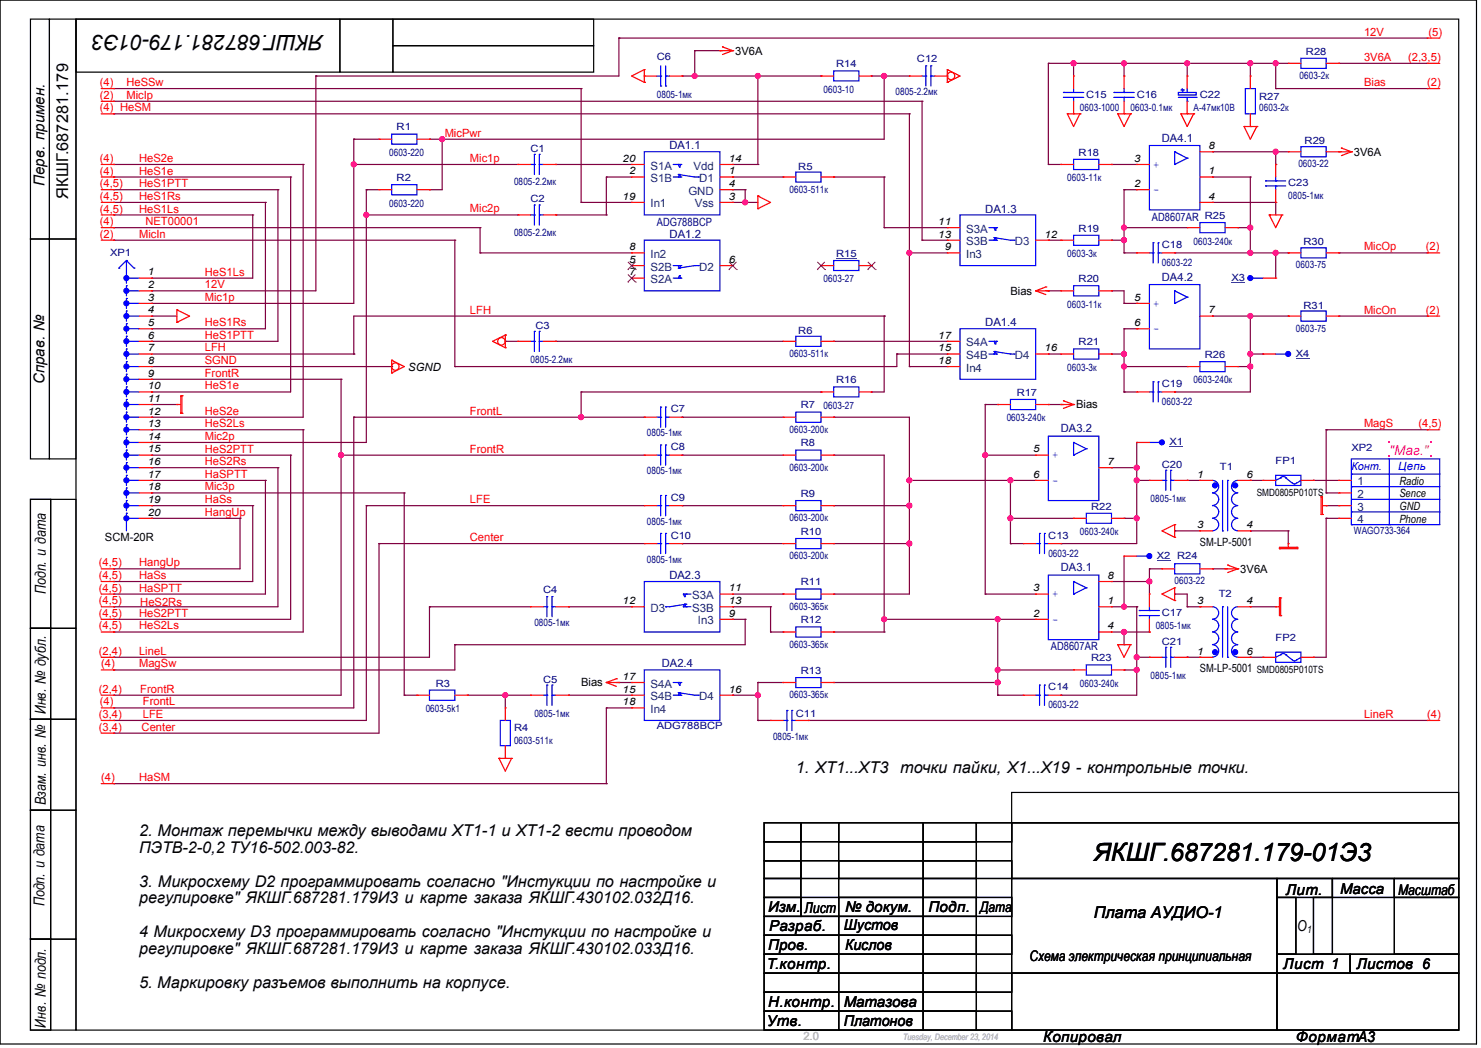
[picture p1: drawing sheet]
<svg xmlns="http://www.w3.org/2000/svg" width="420mm" height="297mm" viewBox="0 0 420 297" stroke-linecap="round" stroke-linejoin="round" font-family="sans-serif">
<defs><g id="words">
<text font-size="7.2" x="310.2" y="243.9">ЯКШГ.687281.179-01Э3</text>
<text font-size="6" x="91.7" y="10" transform="rotate(-180 91.7 10)">ЯКШГ.687281.179-01Э3</text>
<g font-size="4.6">
<text x="19.3" y="56.3" transform="rotate(-90 19.3 56.3)">ЯКШГ.687281.179</text>
<text x="225.7" y="219.1">1. XT1...XT3</text>
<text x="255.3" y="219.1">точки пайки, Х1...Х19 - контрольные точки.</text>
<text x="39.5" y="237">2. Монтаж перемычки между выводами XT1-1 и ХТ1-2 вести проводом</text>
<text x="39.5" y="241.7">ПЭТВ-2-0,2 ТУ16-502.003-82.</text>
<text x="39.5" y="251.2">3. Микросхему D2 программировать согласно &quot;Инстукции по настройке и</text>
<text x="39.5" y="256">регулировке&quot; ЯКШГ.687281.179И3 и карте заказа ЯКШГ.430102.032Д16.</text>
<text x="310.2" y="260.3">Плата АУДИО-1</text>
<text x="39.5" y="265.6">4 Микросхему D3 программировать согласно &quot;Инстукции по настройке и</text>
<text x="39.5" y="270.3">регулировке&quot; ЯКШГ.687281.179И3 и карте заказа ЯКШГ.430102.033Д16.</text>
<text x="39.5" y="280">5. Маркировку разъемов выполнить на корпусе.</text>
</g>
<g font-size="4.3">
<text x="12.6" y="52.7" transform="rotate(-90 12.6 52.7)">Перв. примен.</text>
<text x="12.6" y="108.9" transform="rotate(-90 12.6 108.9)">Справ. №</text>
<text x="13" y="168.4" transform="rotate(-90 13 168.4)">Подп. и дата</text>
<text x="13" y="202.4" transform="rotate(-90 13 202.4)">Инв. № дубл.</text>
<text x="13" y="228.2" transform="rotate(-90 13 228.2)">Взам. инв. №</text>
<text x="12.6" y="256.8" transform="rotate(-90 12.6 256.8)">Подп. и дата</text>
<text x="364.6" y="253.5">Лит.</text>
<text x="217.8" y="258.5">Изм.</text>
<text x="218.1" y="263.9">Разраб.</text>
<text x="239.3" y="263.6">Шустов</text>
<text x="239.7" y="258.5">№ докум.</text>
<text x="263.3" y="258.5">Подп.</text>
<text x="367.8" y="263.8">O</text>
<text x="217.8" y="269.3">Пров.</text>
<text x="239.6" y="269.3">Кислов</text>
<text x="217.4" y="274.7">Т.контр.</text>
<text x="363.9" y="274.7">Лист 1</text>
<text x="384.7" y="274.7">Листов 6</text>
<text x="217.8" y="285.4">Н.контр.</text>
<text x="239.3" y="285.4">Матазова</text>
<text x="13" y="291.2" transform="rotate(-90 13 291.2)">Инв. № подл.</text>
<text x="217.4" y="290.7">Утв.</text>
<text x="239.3" y="290.7">Платонов</text>
<text x="295.9" y="295.4">Копировал</text>
<text x="367.5" y="295.4">ФорматА3</text>
</g>
<g font-size="4.2">
<text x="380" y="253.5">Масса</text>
<text x="396.5" y="253.7">Масштаб</text>
<text x="228.2" y="258.6">Лист</text>
</g>
<g font-size="4.1">
<text x="278" y="258.6">Дата</text>
<text x="291.9" y="272.2">Схема электрическая принципиальная</text>
</g>
<text font-size="3.9" fill="#f0f" x="394" y="128.8">&quot;Маг.&quot;</text>
<g font-size="3.2" fill="#f00">
<text x="386.8" y="10.1">12V</text>
<text x="405.1" y="10.1">(5)</text>
<text x="386.8" y="17.2">3V6A</text>
<text x="399.4" y="17.2">(2,3,5)</text>
<text x="28.3" y="24.4">(4)</text>
<text x="28.3" y="28">(2)</text>
<text x="35.9" y="24.4">HeSSw</text>
<text x="35.9" y="28">MicIp</text>
<text x="386.8" y="24.4">Bias</text>
<text x="404.7" y="24.4">(2)</text>
<text x="28.3" y="31.6">(4) HeSM</text>
<text x="126.1" y="38.7">MicPwr</text>
<text x="28.3" y="45.9">(4)</text>
<text x="39.5" y="45.9">HeS2e</text>
<text x="133.3" y="45.9">Mic1p</text>
<text x="28.3" y="53">(4,5)</text>
<text x="28.3" y="49.5">(4)</text>
<text x="39.5" y="53">HeS1PTT</text>
<text x="39.5" y="49.5">HeS1e</text>
<text x="28.3" y="56.6">(4,5)</text>
<text x="39.5" y="56.6">HeS1Rs</text>
<text x="28.3" y="60.2">(4,5)</text>
<text x="28.3" y="63.8">(4)</text>
<text x="39.5" y="60.2">HeS1Ls</text>
<text x="41.2" y="63.8">NET00001</text>
<text x="133.3" y="60.2">Mic2p</text>
<text x="28.3" y="67.4">(2)</text>
<text x="39.5" y="67.4">MicIn</text>
<text x="386.8" y="71">MicOp</text>
<text x="404.4" y="71">(2)</text>
<text x="58.1" y="81.7">12V</text>
<text x="58.1" y="78.1">HeS1Ls</text>
<text x="58.1" y="85.3">Mic1p</text>
<text x="133.3" y="88.9">LFH</text>
<text x="386.8" y="88.9">MicOn</text>
<text x="404.4" y="88.9">(2)</text>
<text x="58.1" y="92.5">HeS1Rs</text>
<text x="58.1" y="99.6">LFH</text>
<text x="58.1" y="96">HeS1PTT</text>
<text x="58.1" y="106.8">FrontR</text>
<text x="58.1" y="103.2">SGND</text>
<text x="58.1" y="110.4">HeS1e</text>
<text x="58.1" y="117.5">HeS2e</text>
<text x="133.3" y="117.5">FrontL</text>
<text x="58.1" y="124.7">Mic2p</text>
<text x="58.1" y="121.1">HeS2Ls</text>
<text x="386.8" y="121.1">MagS</text>
<text x="402.2" y="121.1">(4,5)</text>
<text x="58.1" y="131.8">HeS2Rs</text>
<text x="58.1" y="128.3">HeS2PTT</text>
<text x="133.3" y="128.3">FrontR</text>
<text x="58.1" y="135.4">HaSPTT</text>
<text x="58.1" y="142.6">HaSs</text>
<text x="58.1" y="139">Mic3p</text>
<text x="133.3" y="142.6">LFE</text>
<text x="58.1" y="146.2">HangUp</text>
<text x="133.3" y="153.3">Center</text>
<text x="28" y="160.5">(4,5)</text>
<text x="39.5" y="160.5">HangUp</text>
<text x="28" y="167.7">(4,5)</text>
<text x="28" y="164.1">(4,5)</text>
<text x="39.5" y="167.7">HaSPTT</text>
<text x="39.5" y="164.1">HaSs</text>
<text x="28" y="171.2">(4,5)</text>
<text x="39.8" y="171.6">HeS2Rs</text>
<text x="28" y="178.4">(4,5)</text>
<text x="28" y="174.8">(4,5)</text>
<text x="39.5" y="178.4">HeS2Ls</text>
<text x="39.5" y="174.8">HeS2PTT</text>
<text x="28" y="185.6">(2,4)</text>
<text x="39.5" y="185.6">LineL</text>
<text x="28.7" y="189.1">(4)</text>
<text x="39.5" y="189.1">MagSw</text>
<text x="28" y="196.3">(2,4)</text>
<text x="39.8" y="196.3">FrontR</text>
<text x="28" y="203.5">(3,4)</text>
<text x="28.3" y="199.9">(4)</text>
<text x="40.5" y="199.9">FrontL</text>
<text x="40.5" y="203.5">LFE</text>
<text x="386.8" y="203.5">LineR</text>
<text x="404.7" y="203.5">(4)</text>
<text x="28" y="207.1">(3,4)</text>
<text x="40.2" y="207.1">Center</text>
<text x="28.7" y="221.4">(4)</text>
<text x="39.5" y="221.4">HaSM</text>
</g>
<g font-size="3.2">
<text x="208.5" y="15.5">3V6A</text>
<text x="383.9" y="44.1">3V6A</text>
<text x="286.5" y="83.5">Bias</text>
<text x="115.7" y="105">SGND</text>
<text x="305.2" y="115.7">Bias</text>
<text x="396.9" y="137.4">Radio</text>
<text x="396.9" y="141">Sence</text>
<text x="396.9" y="144.6">GND</text>
<text x="396.9" y="148.1">Phone</text>
<text x="29.8" y="153.3">SCM-20R</text>
<text x="340.3" y="154.6">SM-LP-5001</text>
<text x="351.7" y="162.3">3V6A</text>
<text x="340.3" y="190.4">SM-LP-5001</text>
<text x="164.8" y="194.5">Bias</text>
</g>
<g font-size="3.2" fill="#000080">
<text x="329.5" y="40.2">DA4.1</text>
<text x="189.9" y="42.3">DA1.1</text>
<text x="186.3" y="64">ADG788BCP</text>
<text x="279.4" y="60.2">DA1.3</text>
<text x="326.7" y="62.5">AD8607AR</text>
<text x="189.9" y="67.4">DA1.2</text>
<text x="329.5" y="79.5">DA4.2</text>
<text x="279.4" y="92.5">DA1.4</text>
<text x="300.9" y="122.6">DA3.2</text>
<text x="300.9" y="161.9">DA3.1</text>
<text x="189.9" y="164.1">DA2.3</text>
<text x="298" y="184.3">AD8607AR</text>
<text x="187.7" y="189.1">DA2.4</text>
</g>
<g font-size="3.2" fill="#004080">
<text x="184.5" y="48">S1A</text>
<text x="184.5" y="51.6">S1B</text>
<text x="196.7" y="48">Vdd</text>
<text x="198.3" y="51.6">D1</text>
<text x="184.5" y="58.8">In1</text>
<text x="195.2" y="55.2">GND</text>
<text x="197" y="58.8">Vss</text>
<text x="274" y="66">S3A</text>
<text x="274" y="69.5">S3B</text>
<text x="287.8" y="69.5">D3</text>
<text x="184.5" y="76.7">S2B</text>
<text x="184.5" y="73.1">In2</text>
<text x="198.3" y="76.7">D2</text>
<text x="274" y="73.1">In3</text>
<text x="184.5" y="80.3">S2A</text>
<text x="274" y="98.2">S4A</text>
<text x="274" y="101.8">S4B</text>
<text x="287.8" y="101.8">D4</text>
<text x="274" y="105.3">In4</text>
<text x="385" y="137.6">1</text>
<text x="385" y="141.1">2</text>
<text x="385" y="144.7">3</text>
<text x="385" y="148.3">4</text>
<text x="184.5" y="173.4">D3</text>
<text x="196.3" y="169.8">S3A</text>
<text x="196.3" y="173.4">S3B</text>
<text x="197.9" y="177">In3</text>
<text x="184.5" y="194.9">S4A</text>
<text x="184.5" y="198.5">S4B</text>
<text x="184.5" y="202.1">In4</text>
<text x="198.3" y="198.5">D4</text>
</g>
<text font-size="3.2" fill="#00f" x="396.5" y="133.3">Цепь</text>
<text font-size="3.2" fill="#c0c0c0" x="227.8" y="294.8">2.0</text>
<text font-size="3.1" fill="#00f" x="383.2" y="133.1">Конт.</text>
<g font-size="3" fill="#00f">
<text x="327" y="47.5">+</text>
<text x="327" y="54.7">-</text>
<text x="327" y="87">+</text>
<text x="327" y="94.1">-</text>
<text x="298.4" y="129.9">+</text>
<text x="298.4" y="137.1">-</text>
<text x="298.4" y="169.3">+</text>
<text x="298.4" y="176.5">-</text>
</g>
<g font-size="2.9">
<text x="176.6" y="45.8">20</text>
<text x="206.7" y="45.8">14</text>
<text x="321.6" y="45.8">3</text>
<text x="342.8" y="42.2">8</text>
<text x="178.4" y="49.4">2</text>
<text x="206.7" y="49.4">1</text>
<text x="206.7" y="53">4</text>
<text x="321.6" y="53">2</text>
<text x="342.8" y="49.4">1</text>
<text x="176.6" y="56.6">19</text>
<text x="206.7" y="56.6">3</text>
<text x="342.8" y="56.6">4</text>
<text x="266.1" y="63.8">11</text>
<text x="178.4" y="70.9">8</text>
<text x="266.1" y="67.3">13</text>
<text x="267.9" y="70.9">9</text>
<text x="296.2" y="67.3">12</text>
<text x="178.4" y="74.5">5</text>
<text x="206.7" y="74.5">6</text>
<text x="42" y="78.1">1</text>
<text x="42" y="81.7">2</text>
<text x="178.4" y="78.1">7</text>
<text x="42" y="85.2">3</text>
<text x="42" y="88.8">4</text>
<text x="321.6" y="85.2">5</text>
<text x="342.8" y="88.8">7</text>
<text x="42" y="92.4">5</text>
<text x="42" y="96">6</text>
<text x="266.1" y="96">17</text>
<text x="321.6" y="92.4">6</text>
<text x="42" y="99.6">7</text>
<text x="266.1" y="99.6">15</text>
<text x="296.2" y="99.6">16</text>
<text x="42" y="103.1">8</text>
<text x="42" y="106.7">9</text>
<text x="266.1" y="103.1">18</text>
<text x="42" y="110.3">10</text>
<text x="42" y="113.9">11</text>
<text x="42" y="117.5">12</text>
<text x="42" y="121">13</text>
<text x="42" y="124.6">14</text>
<text x="42" y="128.2">15</text>
<text x="42" y="131.8">16</text>
<text x="293" y="128.2">5</text>
<text x="314.1" y="131.8">7</text>
<text x="42" y="135.4">17</text>
<text x="293" y="135.4">6</text>
<text x="339.5" y="135.4">1</text>
<text x="353.5" y="135.4">6</text>
<text x="42" y="138.9">18</text>
<text x="42" y="142.5">19</text>
<text x="42" y="146.1">20</text>
<text x="339.5" y="149.7">3</text>
<text x="353.5" y="149.7">4</text>
<text x="206.7" y="167.6">11</text>
<text x="293" y="167.6">3</text>
<text x="314.1" y="164">8</text>
<text x="176.6" y="171.2">12</text>
<text x="206.7" y="171.2">13</text>
<text x="314.1" y="171.2">1</text>
<text x="339.5" y="171.2">3</text>
<text x="353.5" y="171.2">4</text>
<text x="206.7" y="174.8">9</text>
<text x="293" y="174.8">2</text>
<text x="314.1" y="178.4">4</text>
<text x="339.5" y="185.5">1</text>
<text x="353.5" y="185.5">6</text>
<text x="176.6" y="192.7">17</text>
<text x="176.6" y="196.3">15</text>
<text x="206.7" y="196.3">16</text>
<text x="176.6" y="199.9">18</text>
</g>
<g font-size="2.8" fill="#000080">
<text x="186.3" y="16.9">C6</text>
<text x="260" y="17.6">C12</text>
<text x="370.4" y="15.5">R28</text>
<text x="237.1" y="19.1">R14</text>
<text x="368.6" y="22.4">0603-2к</text>
<text x="186.3" y="27.7">0805-1мк</text>
<text x="233.6" y="26.3">0603-10</text>
<text x="254" y="27">0805-2.2мк</text>
<text x="308" y="27.6">C15</text>
<text x="322.4" y="27.6">C16</text>
<text x="340.3" y="27.6">C22</text>
<text x="357.1" y="28.4">R27</text>
<text x="306.2" y="31.3">0603-1000</text>
<text x="320.6" y="31.3">0603-0.1мк</text>
<text x="338.5" y="31.3">A-47мк10В</text>
<text x="357.1" y="31.3">0603-2к</text>
<text x="112.5" y="37">R1</text>
<text x="370" y="40.9">R29</text>
<text x="110.4" y="44.2">0603-220</text>
<text x="150.4" y="43.1">C1</text>
<text x="305.9" y="44.1">R18</text>
<text x="368.2" y="47.5">0603-22</text>
<text x="112.5" y="51.3">R2</text>
<text x="145.8" y="52.5">0805-2.2мк</text>
<text x="226.4" y="48">R5</text>
<text x="302.7" y="51.4">0603-11к</text>
<text x="365.3" y="52.7">C23</text>
<text x="110.4" y="58.5">0603-220</text>
<text x="150.4" y="57.4">C2</text>
<text x="223.9" y="54.6">0603-511к</text>
<text x="365.3" y="56.4">0805-1мк</text>
<text x="305.9" y="65.6">R19</text>
<text x="341.7" y="62">R25</text>
<text x="145.8" y="66.8">0805-2.2мк</text>
<text x="329.5" y="70.3">C18</text>
<text x="338.5" y="69.3">0603-240к</text>
<text x="369.6" y="69.6">R30</text>
<text x="31.2" y="72.4">XP1</text>
<text x="237.1" y="72.8">R15</text>
<text x="302.7" y="72.9">0603-3к</text>
<text x="329.5" y="75.4">0603-22</text>
<text x="367.5" y="76.1">0603-75</text>
<text x="233.6" y="80">0603-27</text>
<text x="305.9" y="79.9">R20</text>
<text x="349.2" y="79.6">X3</text>
<text x="302.7" y="87.2">0603-11к</text>
<text x="369.6" y="87.5">R31</text>
<text x="151.9" y="93.2">C3</text>
<text x="226.4" y="94.6">R6</text>
<text x="367.5" y="94">0603-75</text>
<text x="223.9" y="101.2">0603-511к</text>
<text x="305.9" y="97.8">R21</text>
<text x="341.7" y="101.4">R26</text>
<text x="367.5" y="101.1">X4</text>
<text x="150.5" y="103">0805-2.2мк</text>
<text x="302.7" y="105.1">0603-3к</text>
<text x="237.1" y="108.6">R16</text>
<text x="288.3" y="112.2">R17</text>
<text x="329.5" y="109.7">C19</text>
<text x="338.5" y="108.7">0603-240к</text>
<text x="190.2" y="116.8">C7</text>
<text x="227.1" y="115.7">R7</text>
<text x="233.6" y="115.8">0603-27</text>
<text x="285.5" y="119.4">0603-240к</text>
<text x="329.5" y="114.8">0603-22</text>
<text x="183.4" y="123.7">0805-1мк</text>
<text x="223.9" y="122.6">0603-200к</text>
<text x="190.2" y="127.6">C8</text>
<text x="227.1" y="126.5">R8</text>
<text x="331.7" y="126.2">X1</text>
<text x="361.8" y="131.5">FP1</text>
<text x="383.2" y="127.9">XP2</text>
<text x="183.4" y="134.4">0805-1мк</text>
<text x="223.9" y="133.4">0603-200к</text>
<text x="329.5" y="132.6">C20</text>
<text x="346" y="133.3">T1</text>
<text x="190.2" y="141.9">C9</text>
<text x="227.1" y="140.8">R9</text>
<text x="326.3" y="142.3">0805-1мк</text>
<text x="183.4" y="148.8">0805-1мк</text>
<text x="223.9" y="147.7">0603-200к</text>
<text x="309.4" y="144.4">R22</text>
<text x="190.2" y="152.7">C10</text>
<text x="227.1" y="151.6">R10</text>
<text x="297.3" y="152.7">C13</text>
<text x="306.2" y="151.6">0603-240к</text>
<text x="384" y="151.3">WAGO733-364</text>
<text x="183.4" y="159.5">0805-1мк</text>
<text x="223.9" y="158.5">0603-200к</text>
<text x="297.3" y="157.7">0603-22</text>
<text x="328.1" y="158.4">X2 R24</text>
<text x="227.1" y="165.9">R11</text>
<text x="333.1" y="165.6">0603-22</text>
<text x="154" y="168.1">C4</text>
<text x="223.9" y="172.8">0603-365к</text>
<text x="345.6" y="169.1">T2</text>
<text x="151.6" y="177.4">0805-1мк</text>
<text x="227.1" y="176.7">R12</text>
<text x="327.7" y="178.1">0805-1мк</text>
<text x="329.5" y="174.5">C17</text>
<text x="223.9" y="183.5">0603-365к</text>
<text x="329.5" y="182.7">C21</text>
<text x="361.8" y="181.7">FP2</text>
<text x="227.1" y="191">R13</text>
<text x="309.4" y="187.4">R23</text>
<text x="123.6" y="194.6">R3</text>
<text x="154" y="193.5">C5</text>
<text x="223.9" y="197.9">0603-365к</text>
<text x="297.3" y="195.6">C14</text>
<text x="306.2" y="194.6">0603-240к</text>
<text x="326.3" y="192.5">0805-1мк</text>
<text x="120.7" y="201.8">0603-5k1</text>
<text x="151.6" y="203.2">0805-1мк</text>
<text x="225.7" y="203.2">C11</text>
<text x="297.3" y="200.7">0603-22</text>
<text x="145.8" y="207.1">R4</text>
<text x="186.3" y="206.7">ADG788BCP</text>
<text x="219.2" y="209.7">0805-1мк</text>
<text x="145.8" y="210.7">0603-511к</text>
</g>
<g font-size="2.8">
<text x="356.4" y="140.5">SMD0805P010TS</text>
<text x="356.4" y="190.7">SMD0805P010TS</text>
<text x="370.7" y="264.5">1</text>
</g>
<text font-size="2.5" fill="#c0c0c0" x="256.1" y="294.6">Tuesday, December 23, 2014</text>
</g></defs>
<g fill="none" stroke="#000" stroke-width=".34">
<path d="M0 0h418.7v295.9h-418.7zM8.6 5.4h5.4v62.3h-5.4zM14 5.4h7.5v62.3h-7.5zM21.5 5.4h392.2v286.5h-392.2zM21.5 5.4h74.9v15h-74.9zM96.4 5.4h15v15h-15zM111.4 5.4h57v7.6h-57zM111.4 13h57v7.4h-57zM8.6 67.7h5.4v62.3h-5.4zM14 67.7h7.5v62.3h-7.5zM8.6 141.5h5.8v36.6h-5.8zM14.4 141.5h7.1v36.6h-7.1z"/>
<path d="M8.6 178.1h5.8v25.7h-5.8zM14.4 178.1h7.1v25.7h-7.1zM8.6 203.8h5.8v25.8h-5.8zM14.4 203.8h7.1v25.8h-7.1zM8.6 229.6h5.8v36.5h-5.8zM14.4 229.6h7.1v36.5h-7.1zM286.9 224.6h126.8v8.6h-126.8zM8.6 266.1h5.8v25.8h-5.8zM14.4 266.1h7.1v25.8h-7.1z"/>
</g>
<g fill="#f0f">
<path d="M393.8 125.2h.4v.4h-.4z"/>
<path d="M405.6 125.2h.4v.4h-.4z"/>
<path d="M405.6 129.2h.4v.3h-.4z"/>
<path d="M393.8 129.2h.4v.3h-.4z"/>
</g>
<path d="M32.3 60.9h39.4" fill="none" stroke="#800040" stroke-width=".34"/>
<circle cx="32.3" cy="60.9" r=".17" fill="#800040"/>
<path d="M43 132.5h35.8" fill="none" stroke="#800040" stroke-width=".34"/>
<circle cx="43" cy="132.5" r=".17" fill="#800040"/>
<path d="M103.9 60.9h43" fill="none" stroke="#800040" stroke-width=".34"/>
<circle cx="103.9" cy="60.9" r=".17" fill="#800040"/>
<circle cx="103.9" cy="60.9" r=".7" fill="#f0f" stroke="#f0f" stroke-width=".34"/>
<path d="M43 125.4h60.9" fill="none" stroke="#800040" stroke-width=".34"/>
<circle cx="43" cy="125.4" r=".17" fill="#800040"/>
<path d="M103.9 60.9v64.5" fill="none" stroke="#800040" stroke-width=".34"/>
<circle cx="103.9" cy="60.9" r=".17" fill="#800040"/>
<path d="M318.8 53.8h3.6" fill="none" stroke="#800040" stroke-width=".34"/>
<circle cx="318.8" cy="53.8" r=".17" fill="#800040"/>
<path d="M315.2 68.1h3.6" fill="none" stroke="#800040" stroke-width=".34"/>
<circle cx="315.2" cy="68.1" r=".17" fill="#800040"/>
<circle cx="318.7" cy="68.1" r=".7" fill="#f0f" stroke="#f0f" stroke-width=".34"/>
<path d="M318.8 64.5h17.9" fill="none" stroke="#800040" stroke-width=".34"/>
<circle cx="318.8" cy="64.5" r=".17" fill="#800040"/>
<path d="M343.9 50.2h10.7" fill="none" stroke="#800040" stroke-width=".34"/>
<circle cx="343.9" cy="50.2" r=".17" fill="#800040"/>
<path d="M315.2 46.6h7.2" fill="none" stroke="#800040" stroke-width=".34"/>
<circle cx="315.2" cy="46.6" r=".17" fill="#800040"/>
<path d="M333.1 71.7h21.5" fill="none" stroke="#800040" stroke-width=".34"/>
<circle cx="333.1" cy="71.7" r=".17" fill="#800040"/>
<circle cx="354.6" cy="71.6" r=".7" fill="#f0f" stroke="#f0f" stroke-width=".34"/>
<path d="M354.6 17.9v3.6" fill="none" stroke="#800040" stroke-width=".34"/>
<circle cx="354.6" cy="17.9" r=".17" fill="#800040"/>
<path d="M336.7 17.9v3.6" fill="none" stroke="#800040" stroke-width=".34"/>
<circle cx="336.7" cy="17.9" r=".17" fill="#800040"/>
<path d="M318.8 17.9v3.6" fill="none" stroke="#800040" stroke-width=".34"/>
<circle cx="318.8" cy="17.9" r=".17" fill="#800040"/>
<path d="M100.3 46.6h46.6" fill="none" stroke="#800040" stroke-width=".34"/>
<circle cx="100.3" cy="46.6" r=".17" fill="#800040"/>
<path d="M32.3 200.6h68" fill="none" stroke="#800040" stroke-width=".34"/>
<circle cx="32.3" cy="200.6" r=".17" fill="#800040"/>
<path d="M304.5 17.9v3.6" fill="none" stroke="#800040" stroke-width=".34"/>
<circle cx="304.5" cy="17.9" r=".17" fill="#800040"/>
<path d="M211.3 57.4h3.6" fill="none" stroke="#800040" stroke-width=".34"/>
<circle cx="211.3" cy="57.4" r=".17" fill="#800040"/>
<path d="M207.8 53.8h3.5" fill="none" stroke="#800040" stroke-width=".34"/>
<circle cx="207.8" cy="53.8" r=".17" fill="#800040"/>
<path d="M32.3 25.1h132.5" fill="none" stroke="#800040" stroke-width=".34"/>
<circle cx="32.3" cy="25.1" r=".17" fill="#800040"/>
<path d="M207.8 46.6h7.1" fill="none" stroke="#800040" stroke-width=".34"/>
<circle cx="214.9" cy="46.6" r=".17" fill="#800040"/>
<path d="M354.6 64.5v7.2" fill="none" stroke="#800040" stroke-width=".34"/>
<circle cx="354.6" cy="64.5" r=".17" fill="#800040"/>
<circle cx="354.6" cy="64.5" r=".7" fill="#f0f" stroke="#f0f" stroke-width=".34"/>
<path d="M32.3 168.4h43" fill="none" stroke="#800040" stroke-width=".34"/>
<circle cx="32.3" cy="168.4" r=".17" fill="#800040"/>
<path d="M32.3 164.8h39.4" fill="none" stroke="#800040" stroke-width=".34"/>
<circle cx="32.3" cy="164.8" r=".17" fill="#800040"/>
<path d="M32.3 161.2h35.8" fill="none" stroke="#800040" stroke-width=".34"/>
<circle cx="32.3" cy="161.2" r=".17" fill="#800040"/>
<path d="M354.6 136.1h3.6" fill="none" stroke="#800040" stroke-width=".34"/>
<circle cx="354.6" cy="136.1" r=".17" fill="#800040"/>
<path d="M372.5 136.1h7.2" fill="none" stroke="#800040" stroke-width=".34"/>
<circle cx="372.5" cy="136.1" r=".17" fill="#800040"/>
<path d="M336.7 136.1h3.6" fill="none" stroke="#800040" stroke-width=".34"/>
<circle cx="336.7" cy="136.1" r=".17" fill="#800040"/>
<path d="M286.6 154.1h3.6" fill="none" stroke="#800040" stroke-width=".34"/>
<circle cx="286.6" cy="154.1" r=".17" fill="#800040"/>
<path d="M300.9 154.1h21.5" fill="none" stroke="#800040" stroke-width=".34"/>
<circle cx="300.9" cy="154.1" r=".17" fill="#800040"/>
<path d="M286.6 146.9h17.9" fill="none" stroke="#800040" stroke-width=".34"/>
<circle cx="286.6" cy="146.9" r=".17" fill="#800040"/>
<path d="M318.8 146.9h3.6" fill="none" stroke="#800040" stroke-width=".34"/>
<circle cx="318.8" cy="146.9" r=".17" fill="#800040"/>
<path d="M322.4 146.9v7.2" fill="none" stroke="#800040" stroke-width=".34"/>
<circle cx="322.4" cy="146.9" r=".17" fill="#800040"/>
<circle cx="322.3" cy="146.9" r=".7" fill="#f0f" stroke="#f0f" stroke-width=".34"/>
<path d="M322.4 136.1v10.8" fill="none" stroke="#800040" stroke-width=".34"/>
<circle cx="322.4" cy="136.1" r=".17" fill="#800040"/>
<circle cx="322.3" cy="136.1" r=".7" fill="#f0f" stroke="#f0f" stroke-width=".34"/>
<path d="M322.4 136.1h3.6" fill="none" stroke="#800040" stroke-width=".34"/>
<circle cx="322.4" cy="136.1" r=".17" fill="#800040"/>
<path d="M286.6 136.1h7.1" fill="none" stroke="#800040" stroke-width=".34"/>
<circle cx="286.6" cy="136.1" r=".17" fill="#800040"/>
<path d="M279.4 129h14.3" fill="none" stroke="#800040" stroke-width=".34"/>
<circle cx="279.4" cy="129" r=".17" fill="#800040"/>
<path d="M214.9 193.4h7.2" fill="none" stroke="#800040" stroke-width=".34"/>
<circle cx="214.9" cy="193.4" r=".17" fill="#800040"/>
<path d="M193.4 143.3h28.7" fill="none" stroke="#800040" stroke-width=".34"/>
<circle cx="193.4" cy="143.3" r=".17" fill="#800040"/>
<path d="M193.4 129h28.7" fill="none" stroke="#800040" stroke-width=".34"/>
<circle cx="193.4" cy="129" r=".17" fill="#800040"/>
<path d="M193.4 118.2h28.7" fill="none" stroke="#800040" stroke-width=".34"/>
<circle cx="193.4" cy="118.2" r=".17" fill="#800040"/>
<path d="M236.4 118.2h21.5" fill="none" stroke="#800040" stroke-width=".34"/>
<circle cx="236.4" cy="118.2" r=".17" fill="#800040"/>
<path d="M236.4 143.3h21.5" fill="none" stroke="#800040" stroke-width=".34"/>
<circle cx="236.4" cy="143.3" r=".17" fill="#800040"/>
<path d="M236.4 168.4h21.5" fill="none" stroke="#800040" stroke-width=".34"/>
<circle cx="236.4" cy="168.4" r=".17" fill="#800040"/>
<path d="M333.1 150.5h7.2" fill="none" stroke="#800040" stroke-width=".34"/>
<circle cx="333.1" cy="150.5" r=".17" fill="#800040"/>
<path d="M297.3 114.6h3.6" fill="none" stroke="#800040" stroke-width=".34"/>
<circle cx="297.3" cy="114.6" r=".17" fill="#800040"/>
<path d="M100.3 118.2h64.5" fill="none" stroke="#800040" stroke-width=".34"/>
<circle cx="100.3" cy="118.2" r=".17" fill="#800040"/>
<circle cx="164.8" cy="118.2" r=".7" fill="#f0f" stroke="#f0f" stroke-width=".34"/>
<path d="M96.7 129h86" fill="none" stroke="#800040" stroke-width=".34"/>
<circle cx="96.7" cy="129" r=".17" fill="#800040"/>
<path d="M121.8 172h28.7" fill="none" stroke="#800040" stroke-width=".34"/>
<circle cx="121.8" cy="172" r=".17" fill="#800040"/>
<path d="M32.3 207.8h75.2" fill="none" stroke="#800040" stroke-width=".34"/>
<circle cx="32.3" cy="207.8" r=".17" fill="#800040"/>
<path d="M193.4 154.1h28.7" fill="none" stroke="#800040" stroke-width=".34"/>
<circle cx="193.4" cy="154.1" r=".17" fill="#800040"/>
<path d="M32.3 204.2h71.6" fill="none" stroke="#800040" stroke-width=".34"/>
<circle cx="32.3" cy="204.2" r=".17" fill="#800040"/>
<path d="M100.3 118.2v82.4" fill="none" stroke="#800040" stroke-width=".34"/>
<circle cx="100.3" cy="118.2" r=".17" fill="#800040"/>
<path d="M103.9 143.3h78.8" fill="none" stroke="#800040" stroke-width=".34"/>
<circle cx="103.9" cy="143.3" r=".17" fill="#800040"/>
<path d="M376.1 143.3h3.6" fill="none" stroke="#800040" stroke-width=".34"/>
<circle cx="376.1" cy="143.3" r=".17" fill="#800040"/>
<path d="M376.1 146.9v39.4" fill="none" stroke="#800040" stroke-width=".34"/>
<circle cx="376.1" cy="146.9" r=".17" fill="#800040"/>
<path d="M376.1 146.9h3.6" fill="none" stroke="#800040" stroke-width=".34"/>
<circle cx="376.1" cy="146.9" r=".17" fill="#800040"/>
<path d="M376.1 139.7h3.6" fill="none" stroke="#800040" stroke-width=".34"/>
<circle cx="376.1" cy="139.7" r=".17" fill="#800040"/>
<path d="M376.1 121.8v17.9" fill="none" stroke="#800040" stroke-width=".34"/>
<circle cx="376.1" cy="121.8" r=".17" fill="#800040"/>
<path d="M376.1 121.8h28.6" fill="none" stroke="#800040" stroke-width=".34"/>
<circle cx="376.1" cy="121.8" r=".17" fill="#800040"/>
<path d="M164.8 57.4h14.3" fill="none" stroke="#800040" stroke-width=".34"/>
<circle cx="164.8" cy="57.4" r=".17" fill="#800040"/>
<path d="M164.8 25.1v32.3" fill="none" stroke="#800040" stroke-width=".34"/>
<circle cx="164.8" cy="25.1" r=".17" fill="#800040"/>
<path d="M351 64.5h3.6" fill="none" stroke="#800040" stroke-width=".34"/>
<circle cx="351" cy="64.5" r=".17" fill="#800040"/>
<path d="M161.2 197h17.9" fill="none" stroke="#800040" stroke-width=".34"/>
<circle cx="161.2" cy="197" r=".17" fill="#800040"/>
<path d="M32.3 57.4h43" fill="none" stroke="#800040" stroke-width=".34"/>
<circle cx="32.3" cy="57.4" r=".17" fill="#800040"/>
<path d="M32.3 53.8h46.5" fill="none" stroke="#800040" stroke-width=".34"/>
<circle cx="32.3" cy="53.8" r=".17" fill="#800040"/>
<path d="M100.3 39.5h7.2" fill="none" stroke="#800040" stroke-width=".34"/>
<circle cx="100.3" cy="39.5" r=".17" fill="#800040"/>
<path d="M121.8 53.8h3.6" fill="none" stroke="#800040" stroke-width=".34"/>
<circle cx="121.8" cy="53.8" r=".17" fill="#800040"/>
<path d="M103.9 53.8v7.1" fill="none" stroke="#800040" stroke-width=".34"/>
<circle cx="103.9" cy="53.8" r=".17" fill="#800040"/>
<path d="M103.9 53.8h3.6" fill="none" stroke="#800040" stroke-width=".34"/>
<circle cx="103.9" cy="53.8" r=".17" fill="#800040"/>
<path d="M315.2 132.5h7.2" fill="none" stroke="#800040" stroke-width=".34"/>
<circle cx="315.2" cy="132.5" r=".17" fill="#800040"/>
<path d="M279.4 168.4h14.3" fill="none" stroke="#800040" stroke-width=".34"/>
<circle cx="279.4" cy="168.4" r=".17" fill="#800040"/>
<path d="M129 182.7h82.3" fill="none" stroke="#800040" stroke-width=".34"/>
<circle cx="129" cy="182.7" r=".17" fill="#800040"/>
<path d="M207.8 168.4h14.3" fill="none" stroke="#800040" stroke-width=".34"/>
<circle cx="222.1" cy="168.4" r=".17" fill="#800040"/>
<path d="M229.2 204.2h175.5" fill="none" stroke="#800040" stroke-width=".34"/>
<circle cx="229.2" cy="204.2" r=".17" fill="#800040"/>
<path d="M214.9 204.2h3.6" fill="none" stroke="#800040" stroke-width=".34"/>
<circle cx="214.9" cy="204.2" r=".17" fill="#800040"/>
<path d="M207.8 197h7.1" fill="none" stroke="#800040" stroke-width=".34"/>
<circle cx="207.8" cy="197" r=".17" fill="#800040"/>
<circle cx="214.9" cy="197" r=".7" fill="#f0f" stroke="#f0f" stroke-width=".34"/>
<path d="M283 175.5h10.7" fill="none" stroke="#800040" stroke-width=".34"/>
<circle cx="283" cy="175.5" r=".17" fill="#800040"/>
<path d="M283 189.9h21.5" fill="none" stroke="#800040" stroke-width=".34"/>
<circle cx="283" cy="189.9" r=".17" fill="#800040"/>
<path d="M300.9 197h21.5" fill="none" stroke="#800040" stroke-width=".34"/>
<circle cx="300.9" cy="197" r=".17" fill="#800040"/>
<path d="M322.4 189.9v7.1" fill="none" stroke="#800040" stroke-width=".34"/>
<circle cx="322.4" cy="189.9" r=".17" fill="#800040"/>
<circle cx="322.3" cy="189.8" r=".7" fill="#f0f" stroke="#f0f" stroke-width=".34"/>
<path d="M315.2 172h3.6" fill="none" stroke="#800040" stroke-width=".34"/>
<circle cx="318.8" cy="172" r=".17" fill="#800040"/>
<path d="M318.8 189.9h3.6" fill="none" stroke="#800040" stroke-width=".34"/>
<circle cx="318.8" cy="189.9" r=".17" fill="#800040"/>
<path d="M322.4 186.3v3.6" fill="none" stroke="#800040" stroke-width=".34"/>
<circle cx="322.4" cy="186.3" r=".17" fill="#800040"/>
<path d="M100.3 39.5v7.1" fill="none" stroke="#800040" stroke-width=".34"/>
<circle cx="100.3" cy="39.5" r=".17" fill="#800040"/>
<path d="M43 121.8h43" fill="none" stroke="#800040" stroke-width=".34"/>
<circle cx="43" cy="121.8" r=".17" fill="#800040"/>
<path d="M207.8 172h10.7" fill="none" stroke="#800040" stroke-width=".34"/>
<circle cx="207.8" cy="172" r=".17" fill="#800040"/>
<path d="M250.7 175.5h32.3" fill="none" stroke="#800040" stroke-width=".34"/>
<circle cx="250.7" cy="175.5" r=".17" fill="#800040"/>
<path d="M354.6 186.3h3.6" fill="none" stroke="#800040" stroke-width=".34"/>
<circle cx="354.6" cy="186.3" r=".17" fill="#800040"/>
<path d="M336.7 186.3h3.6" fill="none" stroke="#800040" stroke-width=".34"/>
<circle cx="336.7" cy="186.3" r=".17" fill="#800040"/>
<path d="M333.1 168.4h3.6" fill="none" stroke="#800040" stroke-width=".34"/>
<circle cx="333.1" cy="168.4" r=".17" fill="#800040"/>
<path d="M322.4 186.3h3.6" fill="none" stroke="#800040" stroke-width=".34"/>
<circle cx="322.4" cy="186.3" r=".17" fill="#800040"/>
<path d="M372.5 186.3h3.6" fill="none" stroke="#800040" stroke-width=".34"/>
<circle cx="372.5" cy="186.3" r=".17" fill="#800040"/>
<path d="M365.3 150.5v3.6" fill="none" stroke="#800040" stroke-width=".34"/>
<circle cx="365.3" cy="150.5" r=".17" fill="#800040"/>
<path d="M354.6 150.5h10.7" fill="none" stroke="#800040" stroke-width=".34"/>
<circle cx="354.6" cy="150.5" r=".17" fill="#800040"/>
<path d="M354.6 172h7.2" fill="none" stroke="#800040" stroke-width=".34"/>
<circle cx="354.6" cy="172" r=".17" fill="#800040"/>
<path d="M32.3 222.1h139.7" fill="none" stroke="#800040" stroke-width=".34"/>
<circle cx="32.3" cy="222.1" r=".17" fill="#800040"/>
<path d="M236.4 129h14.3" fill="none" stroke="#800040" stroke-width=".34"/>
<circle cx="236.4" cy="129" r=".17" fill="#800040"/>
<path d="M250.7 129v46.5" fill="none" stroke="#800040" stroke-width=".34"/>
<circle cx="250.7" cy="175.5" r=".17" fill="#800040"/>
<circle cx="250.7" cy="175.5" r=".7" fill="#f0f" stroke="#f0f" stroke-width=".34"/>
<path d="M283 197h7.2" fill="none" stroke="#800040" stroke-width=".34"/>
<circle cx="283" cy="197" r=".17" fill="#800040"/>
<path d="M218.5 179.1h3.6" fill="none" stroke="#800040" stroke-width=".34"/>
<circle cx="218.5" cy="179.1" r=".17" fill="#800040"/>
<path d="M218.5 172v7.1" fill="none" stroke="#800040" stroke-width=".34"/>
<circle cx="218.5" cy="172" r=".17" fill="#800040"/>
<path d="M211.3 175.5v7.2" fill="none" stroke="#800040" stroke-width=".34"/>
<circle cx="211.3" cy="175.5" r=".17" fill="#800040"/>
<path d="M207.8 175.5h3.5" fill="none" stroke="#800040" stroke-width=".34"/>
<circle cx="207.8" cy="175.5" r=".17" fill="#800040"/>
<path d="M161.2 172h17.9" fill="none" stroke="#800040" stroke-width=".34"/>
<circle cx="161.2" cy="172" r=".17" fill="#800040"/>
<path d="M43 118.2h43" fill="none" stroke="#800040" stroke-width=".34"/>
<circle cx="43" cy="118.2" r=".17" fill="#800040"/>
<path d="M43 146.9h25.1" fill="none" stroke="#800040" stroke-width=".34"/>
<circle cx="43" cy="146.9" r=".17" fill="#800040"/>
<path d="M43 143.3h28.7" fill="none" stroke="#800040" stroke-width=".34"/>
<circle cx="43" cy="143.3" r=".17" fill="#800040"/>
<path d="M43 139.7h71.6" fill="none" stroke="#800040" stroke-width=".34"/>
<circle cx="43" cy="139.7" r=".17" fill="#800040"/>
<path d="M43 136.1h32.3" fill="none" stroke="#800040" stroke-width=".34"/>
<circle cx="43" cy="136.1" r=".17" fill="#800040"/>
<path d="M43 111.1h39.4" fill="none" stroke="#800040" stroke-width=".34"/>
<circle cx="43" cy="111.1" r=".17" fill="#800040"/>
<path d="M43 82.4h46.6" fill="none" stroke="#800040" stroke-width=".34"/>
<circle cx="43" cy="82.4" r=".17" fill="#800040"/>
<path d="M43 129h39.4" fill="none" stroke="#800040" stroke-width=".34"/>
<circle cx="43" cy="129" r=".17" fill="#800040"/>
<path d="M43 100.3h57.3" fill="none" stroke="#800040" stroke-width=".34"/>
<circle cx="100.3" cy="100.3" r=".17" fill="#800040"/>
<path d="M43 78.8h28.7" fill="none" stroke="#800040" stroke-width=".34"/>
<circle cx="43" cy="78.8" r=".17" fill="#800040"/>
<path d="M43 114.6h7.2" fill="none" stroke="#800040" stroke-width=".34"/>
<circle cx="43" cy="114.6" r=".17" fill="#800040"/>
<path d="M43 86h57.3" fill="none" stroke="#800040" stroke-width=".34"/>
<circle cx="43" cy="86" r=".17" fill="#800040"/>
<path d="M43 93.2h32.3" fill="none" stroke="#800040" stroke-width=".34"/>
<circle cx="43" cy="93.2" r=".17" fill="#800040"/>
<path d="M43 89.6h7.2" fill="none" stroke="#800040" stroke-width=".34"/>
<circle cx="43" cy="89.6" r=".17" fill="#800040"/>
<path d="M43 96.7h35.8" fill="none" stroke="#800040" stroke-width=".34"/>
<circle cx="43" cy="96.7" r=".17" fill="#800040"/>
<path d="M43 107.5h53.7" fill="none" stroke="#800040" stroke-width=".34"/>
<circle cx="43" cy="107.5" r=".17" fill="#800040"/>
<path d="M71.7 60.9v17.9" fill="none" stroke="#800040" stroke-width=".34"/>
<circle cx="71.7" cy="60.9" r=".17" fill="#800040"/>
<path d="M75.3 57.4v35.8" fill="none" stroke="#800040" stroke-width=".34"/>
<circle cx="75.3" cy="57.4" r=".17" fill="#800040"/>
<path d="M78.8 53.8v42.9" fill="none" stroke="#800040" stroke-width=".34"/>
<circle cx="78.8" cy="53.8" r=".17" fill="#800040"/>
<path d="M75.3 136.1v32.3" fill="none" stroke="#800040" stroke-width=".34"/>
<circle cx="75.3" cy="136.1" r=".17" fill="#800040"/>
<path d="M71.7 143.3v21.5" fill="none" stroke="#800040" stroke-width=".34"/>
<circle cx="71.7" cy="143.3" r=".17" fill="#800040"/>
<path d="M68.1 146.9v14.3" fill="none" stroke="#800040" stroke-width=".34"/>
<circle cx="68.1" cy="146.9" r=".17" fill="#800040"/>
<path d="M236.4 193.4h46.6" fill="none" stroke="#800040" stroke-width=".34"/>
<circle cx="236.4" cy="193.4" r=".17" fill="#800040"/>
<circle cx="282.9" cy="193.4" r=".7" fill="#f0f" stroke="#f0f" stroke-width=".34"/>
<path d="M214.9 193.4v3.6" fill="none" stroke="#800040" stroke-width=".34"/>
<circle cx="214.9" cy="193.4" r=".17" fill="#800040"/>
<path d="M143.3 197h7.2" fill="none" stroke="#800040" stroke-width=".34"/>
<circle cx="143.3" cy="197" r=".17" fill="#800040"/>
<path d="M172 200.6v21.5" fill="none" stroke="#800040" stroke-width=".34"/>
<circle cx="172" cy="222.1" r=".17" fill="#800040"/>
<path d="M172 200.6h7.1" fill="none" stroke="#800040" stroke-width=".34"/>
<circle cx="172" cy="200.6" r=".17" fill="#800040"/>
<path d="M96.7 107.5v21.5" fill="none" stroke="#800040" stroke-width=".34"/>
<circle cx="96.7" cy="107.5" r=".17" fill="#800040"/>
<path d="M257.9 136.1v7.2" fill="none" stroke="#800040" stroke-width=".34"/>
<circle cx="257.9" cy="143.3" r=".17" fill="#800040"/>
<path d="M322.4 132.5v3.6" fill="none" stroke="#800040" stroke-width=".34"/>
<circle cx="322.4" cy="132.5" r=".17" fill="#800040"/>
<circle cx="322.3" cy="132.5" r=".7" fill="#f0f" stroke="#f0f" stroke-width=".34"/>
<path d="M322.4 172v14.3" fill="none" stroke="#800040" stroke-width=".34"/>
<circle cx="322.4" cy="172" r=".17" fill="#800040"/>
<circle cx="322.3" cy="186.2" r=".7" fill="#f0f" stroke="#f0f" stroke-width=".34"/>
<path d="M283 189.9v3.5" fill="none" stroke="#800040" stroke-width=".34"/>
<circle cx="283" cy="193.4" r=".17" fill="#800040"/>
<path d="M283 175.5v14.4" fill="none" stroke="#800040" stroke-width=".34"/>
<circle cx="283" cy="189.9" r=".17" fill="#800040"/>
<g fill="#f0f" stroke="#f0f" stroke-width=".34">
<circle cx="282.9" cy="175.5" r=".7"/>
<circle cx="282.9" cy="189.8" r=".7"/>
</g>
<path d="M82.4 50.2v60.9" fill="none" stroke="#800040" stroke-width=".34"/>
<circle cx="82.4" cy="50.2" r=".17" fill="#800040"/>
<path d="M32.3 50.2h50.1" fill="none" stroke="#800040" stroke-width=".34"/>
<circle cx="32.3" cy="50.2" r=".17" fill="#800040"/>
<path d="M86 46.6v71.6" fill="none" stroke="#800040" stroke-width=".34"/>
<circle cx="86" cy="46.6" r=".17" fill="#800040"/>
<path d="M32.3 46.6h53.7" fill="none" stroke="#800040" stroke-width=".34"/>
<circle cx="32.3" cy="46.6" r=".17" fill="#800040"/>
<path d="M78.8 132.5v39.5" fill="none" stroke="#800040" stroke-width=".34"/>
<circle cx="78.8" cy="132.5" r=".17" fill="#800040"/>
<path d="M32.3 172h46.5" fill="none" stroke="#800040" stroke-width=".34"/>
<circle cx="32.3" cy="172" r=".17" fill="#800040"/>
<path d="M82.4 129v46.5" fill="none" stroke="#800040" stroke-width=".34"/>
<circle cx="82.4" cy="129" r=".17" fill="#800040"/>
<path d="M32.3 175.5h50.1" fill="none" stroke="#800040" stroke-width=".34"/>
<circle cx="32.3" cy="175.5" r=".17" fill="#800040"/>
<path d="M86 121.8v57.3" fill="none" stroke="#800040" stroke-width=".34"/>
<circle cx="86" cy="121.8" r=".17" fill="#800040"/>
<path d="M32.3 179.1h53.7" fill="none" stroke="#800040" stroke-width=".34"/>
<circle cx="32.3" cy="179.1" r=".17" fill="#800040"/>
<path d="M107.5 154.1v53.7" fill="none" stroke="#800040" stroke-width=".34"/>
<circle cx="107.5" cy="154.1" r=".17" fill="#800040"/>
<path d="M107.5 154.1h75.2" fill="none" stroke="#800040" stroke-width=".34"/>
<circle cx="107.5" cy="154.1" r=".17" fill="#800040"/>
<path d="M361.8 17.9h3.5" fill="none" stroke="#800040" stroke-width=".34"/>
<circle cx="361.8" cy="17.9" r=".17" fill="#800040"/>
<circle cx="361.8" cy="17.9" r=".7" fill="#f0f" stroke="#f0f" stroke-width=".34"/>
<path d="M361.8 25.1h42.9" fill="none" stroke="#800040" stroke-width=".34"/>
<circle cx="361.8" cy="25.1" r=".17" fill="#800040"/>
<path d="M175.5 193.4h3.6" fill="none" stroke="#800040" stroke-width=".34"/>
<circle cx="175.5" cy="193.4" r=".17" fill="#800040"/>
<path d="M32.3 189.9h96.7" fill="none" stroke="#800040" stroke-width=".34"/>
<circle cx="32.3" cy="189.9" r=".17" fill="#800040"/>
<path d="M129 182.7v7.2" fill="none" stroke="#800040" stroke-width=".34"/>
<circle cx="129" cy="182.7" r=".17" fill="#800040"/>
<path d="M32.3 186.3h89.5" fill="none" stroke="#800040" stroke-width=".34"/>
<circle cx="32.3" cy="186.3" r=".17" fill="#800040"/>
<path d="M121.8 172v14.3" fill="none" stroke="#800040" stroke-width=".34"/>
<circle cx="121.8" cy="172" r=".17" fill="#800040"/>
<path d="M100.3 46.6v39.4" fill="none" stroke="#800040" stroke-width=".34"/>
<circle cx="100.3" cy="46.6" r=".17" fill="#800040"/>
<circle cx="100.3" cy="46.6" r=".7" fill="#f0f" stroke="#f0f" stroke-width=".34"/>
<path d="M257.9 154.1v14.3" fill="none" stroke="#800040" stroke-width=".34"/>
<circle cx="257.9" cy="154.1" r=".17" fill="#800040"/>
<path d="M257.9 136.1h28.7" fill="none" stroke="#800040" stroke-width=".34"/>
<circle cx="257.9" cy="136.1" r=".17" fill="#800040"/>
<g fill="#f0f" stroke="#f0f" stroke-width=".34">
<circle cx="286.5" cy="136.1" r=".7"/>
<circle cx="257.9" cy="136.1" r=".7"/>
</g>
<path d="M43 103.9h68.1" fill="none" stroke="#800040" stroke-width=".34"/>
<circle cx="111.1" cy="103.9" r=".17" fill="#800040"/>
<path d="M211.3 53.8v3.6" fill="none" stroke="#800040" stroke-width=".34"/>
<circle cx="211.3" cy="53.8" r=".17" fill="#800040"/>
<path d="M157.6 60.9h14.4" fill="none" stroke="#800040" stroke-width=".34"/>
<circle cx="157.6" cy="60.9" r=".17" fill="#800040"/>
<path d="M318.8 71.7h3.6" fill="none" stroke="#800040" stroke-width=".34"/>
<circle cx="318.8" cy="71.7" r=".17" fill="#800040"/>
<path d="M318.8 68.1v3.6" fill="none" stroke="#800040" stroke-width=".34"/>
<circle cx="318.8" cy="68.1" r=".17" fill="#800040"/>
<path d="M318.8 64.5v3.6" fill="none" stroke="#800040" stroke-width=".34"/>
<circle cx="318.8" cy="64.5" r=".17" fill="#800040"/>
<path d="M207.8 57.4h3.5" fill="none" stroke="#800040" stroke-width=".34"/>
<circle cx="207.8" cy="57.4" r=".17" fill="#800040"/>
<circle cx="211.3" cy="57.3" r=".7" fill="#f0f" stroke="#f0f" stroke-width=".34"/>
<path d="M333.1 111.1h21.5" fill="none" stroke="#800040" stroke-width=".34"/>
<circle cx="333.1" cy="111.1" r=".17" fill="#800040"/>
<path d="M318.8 111.1h3.6" fill="none" stroke="#800040" stroke-width=".34"/>
<circle cx="318.8" cy="111.1" r=".17" fill="#800040"/>
<path d="M318.8 103.9h17.9" fill="none" stroke="#800040" stroke-width=".34"/>
<circle cx="318.8" cy="103.9" r=".17" fill="#800040"/>
<path d="M318.8 103.9v7.2" fill="none" stroke="#800040" stroke-width=".34"/>
<circle cx="318.8" cy="111.1" r=".17" fill="#800040"/>
<circle cx="318.7" cy="103.9" r=".7" fill="#f0f" stroke="#f0f" stroke-width=".34"/>
<path d="M354.6 103.9v7.2" fill="none" stroke="#800040" stroke-width=".34"/>
<circle cx="354.6" cy="103.9" r=".17" fill="#800040"/>
<circle cx="354.6" cy="103.9" r=".7" fill="#f0f" stroke="#f0f" stroke-width=".34"/>
<path d="M354.6 89.6v10.7" fill="none" stroke="#800040" stroke-width=".34"/>
<circle cx="354.6" cy="100.3" r=".17" fill="#800040"/>
<path d="M318.8 100.3v3.6" fill="none" stroke="#800040" stroke-width=".34"/>
<circle cx="318.8" cy="100.3" r=".17" fill="#800040"/>
<circle cx="318.7" cy="100.3" r=".7" fill="#f0f" stroke="#f0f" stroke-width=".34"/>
<path d="M318.8 93.2h3.6" fill="none" stroke="#800040" stroke-width=".34"/>
<circle cx="322.4" cy="93.2" r=".17" fill="#800040"/>
<path d="M351 103.9h3.6" fill="none" stroke="#800040" stroke-width=".34"/>
<circle cx="354.6" cy="103.9" r=".17" fill="#800040"/>
<path d="M315.2 100.3h3.6" fill="none" stroke="#800040" stroke-width=".34"/>
<circle cx="315.2" cy="100.3" r=".17" fill="#800040"/>
<path d="M207.8 50.2h14.3" fill="none" stroke="#800040" stroke-width=".34"/>
<circle cx="207.8" cy="50.2" r=".17" fill="#800040"/>
<path d="M297.3 100.3h3.6" fill="none" stroke="#800040" stroke-width=".34"/>
<circle cx="297.3" cy="100.3" r=".17" fill="#800040"/>
<path d="M318.8 179.1v3.6" fill="none" stroke="#800040" stroke-width=".34"/>
<circle cx="318.8" cy="182.7" r=".17" fill="#800040"/>
<path d="M315.2 179.1h3.6" fill="none" stroke="#800040" stroke-width=".34"/>
<circle cx="318.8" cy="179.1" r=".17" fill="#800040"/>
<circle cx="318.7" cy="179.1" r=".7" fill="#f0f" stroke="#f0f" stroke-width=".34"/>
<path d="M315.2 164.8h10.8" fill="none" stroke="#800040" stroke-width=".34"/>
<circle cx="326" cy="164.8" r=".17" fill="#800040"/>
<path d="M326 161.2v3.6" fill="none" stroke="#800040" stroke-width=".34"/>
<circle cx="326" cy="164.8" r=".17" fill="#800040"/>
<circle cx="325.9" cy="164.8" r=".7" fill="#f0f" stroke="#f0f" stroke-width=".34"/>
<path d="M326 161.2h3.5" fill="none" stroke="#800040" stroke-width=".34"/>
<circle cx="326" cy="161.2" r=".17" fill="#800040"/>
<path d="M343.9 161.2h3.5" fill="none" stroke="#800040" stroke-width=".34"/>
<circle cx="343.9" cy="161.2" r=".17" fill="#800040"/>
<path d="M318.8 179.1h7.2" fill="none" stroke="#800040" stroke-width=".34"/>
<circle cx="326" cy="179.1" r=".17" fill="#800040"/>
<path d="M326 164.8v3.6" fill="none" stroke="#800040" stroke-width=".34"/>
<circle cx="326" cy="164.8" r=".17" fill="#800040"/>
<path d="M336.7 168.4v3.6" fill="none" stroke="#800040" stroke-width=".34"/>
<circle cx="336.7" cy="172" r=".17" fill="#800040"/>
<path d="M336.7 172h3.6" fill="none" stroke="#800040" stroke-width=".34"/>
<circle cx="340.3" cy="172" r=".17" fill="#800040"/>
<path d="M129 103.9h125.3" fill="none" stroke="#800040" stroke-width=".34"/>
<circle cx="129" cy="103.9" r=".17" fill="#800040"/>
<path d="M261.5 68.1h7.1" fill="none" stroke="#800040" stroke-width=".34"/>
<circle cx="261.5" cy="68.1" r=".17" fill="#800040"/>
<path d="M343.9 89.6h10.7" fill="none" stroke="#800040" stroke-width=".34"/>
<circle cx="343.9" cy="89.6" r=".17" fill="#800040"/>
<circle cx="354.6" cy="89.6" r=".7" fill="#f0f" stroke="#f0f" stroke-width=".34"/>
<path d="M257.9 103.9h10.7" fill="none" stroke="#800040" stroke-width=".34"/>
<circle cx="257.9" cy="103.9" r=".17" fill="#800040"/>
<path d="M297.3 68.1h3.6" fill="none" stroke="#800040" stroke-width=".34"/>
<circle cx="297.3" cy="68.1" r=".17" fill="#800040"/>
<path d="M257.9 71.7h10.7" fill="none" stroke="#800040" stroke-width=".34"/>
<circle cx="257.9" cy="71.7" r=".17" fill="#800040"/>
<path d="M32.3 28.7h229.2" fill="none" stroke="#800040" stroke-width=".34"/>
<circle cx="32.3" cy="28.7" r=".17" fill="#800040"/>
<path d="M261.5 28.7v39.4" fill="none" stroke="#800040" stroke-width=".34"/>
<circle cx="261.5" cy="28.7" r=".17" fill="#800040"/>
<path d="M315.2 82.4h3.6" fill="none" stroke="#800040" stroke-width=".34"/>
<circle cx="315.2" cy="82.4" r=".17" fill="#800040"/>
<path d="M379.7 71.7h25" fill="none" stroke="#800040" stroke-width=".34"/>
<circle cx="379.7" cy="71.7" r=".17" fill="#800040"/>
<path d="M354.6 71.7h7.2" fill="none" stroke="#800040" stroke-width=".34"/>
<circle cx="361.8" cy="71.7" r=".17" fill="#800040"/>
<path d="M379.7 89.6h25" fill="none" stroke="#800040" stroke-width=".34"/>
<circle cx="379.7" cy="89.6" r=".17" fill="#800040"/>
<path d="M354.6 89.6h10.7" fill="none" stroke="#800040" stroke-width=".34"/>
<circle cx="365.3" cy="89.6" r=".17" fill="#800040"/>
<path d="M318.8 53.8v10.7" fill="none" stroke="#800040" stroke-width=".34"/>
<circle cx="318.8" cy="53.8" r=".17" fill="#800040"/>
<circle cx="318.7" cy="64.5" r=".7" fill="#f0f" stroke="#f0f" stroke-width=".34"/>
<path d="M318.8 93.2v7.1" fill="none" stroke="#800040" stroke-width=".34"/>
<circle cx="318.8" cy="93.2" r=".17" fill="#800040"/>
<path d="M236.4 50.2h14.3" fill="none" stroke="#800040" stroke-width=".34"/>
<circle cx="236.4" cy="50.2" r=".17" fill="#800040"/>
<path d="M257.9 71.7v32.2" fill="none" stroke="#800040" stroke-width=".34"/>
<circle cx="257.9" cy="71.7" r=".17" fill="#800040"/>
<circle cx="257.9" cy="71.6" r=".7" fill="#f0f" stroke="#f0f" stroke-width=".34"/>
<path d="M254.3 100.3v3.6" fill="none" stroke="#800040" stroke-width=".34"/>
<circle cx="254.3" cy="100.3" r=".17" fill="#800040"/>
<path d="M254.3 100.3h14.3" fill="none" stroke="#800040" stroke-width=".34"/>
<circle cx="254.3" cy="100.3" r=".17" fill="#800040"/>
<path d="M157.6 96.7h64.5" fill="none" stroke="#800040" stroke-width=".34"/>
<circle cx="157.6" cy="96.7" r=".17" fill="#800040"/>
<path d="M318.8 17.9h17.9" fill="none" stroke="#800040" stroke-width=".34"/>
<circle cx="318.8" cy="17.9" r=".17" fill="#800040"/>
<path d="M336.7 17.9h17.9" fill="none" stroke="#800040" stroke-width=".34"/>
<circle cx="336.7" cy="17.9" r=".17" fill="#800040"/>
<g fill="#f0f" stroke="#f0f" stroke-width=".34">
<circle cx="354.6" cy="17.9" r=".7"/>
<circle cx="336.7" cy="17.9" r=".7"/>
</g>
<path d="M114.6 139.7v57.3" fill="none" stroke="#800040" stroke-width=".34"/>
<circle cx="114.6" cy="139.7" r=".17" fill="#800040"/>
<path d="M114.6 197h3.6" fill="none" stroke="#800040" stroke-width=".34"/>
<circle cx="114.6" cy="197" r=".17" fill="#800040"/>
<path d="M143.3 197v3.6" fill="none" stroke="#800040" stroke-width=".34"/>
<circle cx="143.3" cy="197" r=".17" fill="#800040"/>
<path d="M132.5 197h10.8" fill="none" stroke="#800040" stroke-width=".34"/>
<circle cx="132.5" cy="197" r=".17" fill="#800040"/>
<circle cx="143.3" cy="197" r=".7" fill="#f0f" stroke="#f0f" stroke-width=".34"/>
<path d="M32.3 197h64.4" fill="none" stroke="#800040" stroke-width=".34"/>
<circle cx="32.3" cy="197" r=".17" fill="#800040"/>
<path d="M172 50.2v10.7" fill="none" stroke="#800040" stroke-width=".34"/>
<circle cx="172" cy="60.9" r=".17" fill="#800040"/>
<path d="M172 50.2h7.1" fill="none" stroke="#800040" stroke-width=".34"/>
<circle cx="172" cy="50.2" r=".17" fill="#800040"/>
<path d="M279.4 129v39.4" fill="none" stroke="#800040" stroke-width=".34"/>
<circle cx="279.4" cy="129" r=".17" fill="#800040"/>
<circle cx="279.4" cy="129" r=".7" fill="#f0f" stroke="#f0f" stroke-width=".34"/>
<path d="M279.4 114.6h3.6" fill="none" stroke="#800040" stroke-width=".34"/>
<circle cx="283" cy="114.6" r=".17" fill="#800040"/>
<path d="M96.7 129v68" fill="none" stroke="#800040" stroke-width=".34"/>
<circle cx="96.7" cy="129" r=".17" fill="#800040"/>
<circle cx="96.7" cy="129" r=".7" fill="#f0f" stroke="#f0f" stroke-width=".34"/>
<path d="M236.4 179.1h14.3" fill="none" stroke="#800040" stroke-width=".34"/>
<circle cx="236.4" cy="179.1" r=".17" fill="#800040"/>
<path d="M125.4 39.5v14.3" fill="none" stroke="#800040" stroke-width=".34"/>
<circle cx="125.4" cy="39.5" r=".17" fill="#800040"/>
<path d="M125.4 39.5h125.3" fill="none" stroke="#800040" stroke-width=".34"/>
<circle cx="125.4" cy="39.5" r=".17" fill="#800040"/>
<circle cx="125.4" cy="39.4" r=".7" fill="#f0f" stroke="#f0f" stroke-width=".34"/>
<path d="M121.8 39.5h3.6" fill="none" stroke="#800040" stroke-width=".34"/>
<circle cx="121.8" cy="39.5" r=".17" fill="#800040"/>
<path d="M236.4 154.1h21.5" fill="none" stroke="#800040" stroke-width=".34"/>
<circle cx="236.4" cy="154.1" r=".17" fill="#800040"/>
<path d="M279.4 114.6v14.4" fill="none" stroke="#800040" stroke-width=".34"/>
<circle cx="279.4" cy="114.6" r=".17" fill="#800040"/>
<path d="M318.8 82.4v3.6" fill="none" stroke="#800040" stroke-width=".34"/>
<circle cx="318.8" cy="86" r=".17" fill="#800040"/>
<path d="M318.8 86h3.6" fill="none" stroke="#800040" stroke-width=".34"/>
<circle cx="322.4" cy="86" r=".17" fill="#800040"/>
<path d="M297.3 82.4h3.6" fill="none" stroke="#800040" stroke-width=".34"/>
<circle cx="297.3" cy="82.4" r=".17" fill="#800040"/>
<path d="M361.8 17.9v7.2" fill="none" stroke="#800040" stroke-width=".34"/>
<circle cx="361.8" cy="17.9" r=".17" fill="#800040"/>
<path d="M354.6 17.9h7.2" fill="none" stroke="#800040" stroke-width=".34"/>
<circle cx="354.6" cy="17.9" r=".17" fill="#800040"/>
<path d="M379.7 17.9h25" fill="none" stroke="#800040" stroke-width=".34"/>
<circle cx="379.7" cy="17.9" r=".17" fill="#800040"/>
<path d="M354.6 50.2v14.3" fill="none" stroke="#800040" stroke-width=".34"/>
<circle cx="354.6" cy="50.2" r=".17" fill="#800040"/>
<path d="M343.9 57.4h17.9" fill="none" stroke="#800040" stroke-width=".34"/>
<circle cx="343.9" cy="57.4" r=".17" fill="#800040"/>
<path d="M361.8 57.4v3.5" fill="none" stroke="#800040" stroke-width=".34"/>
<circle cx="361.8" cy="57.4" r=".17" fill="#800040"/>
<path d="M361.8 43v3.6" fill="none" stroke="#800040" stroke-width=".34"/>
<circle cx="361.8" cy="46.6" r=".17" fill="#800040"/>
<circle cx="361.8" cy="43" r=".7" fill="#f0f" stroke="#f0f" stroke-width=".34"/>
<path d="M361.8 43h3.5" fill="none" stroke="#800040" stroke-width=".34"/>
<circle cx="361.8" cy="43" r=".17" fill="#800040"/>
<path d="M304.5 17.9h14.3" fill="none" stroke="#800040" stroke-width=".34"/>
<circle cx="304.5" cy="17.9" r=".17" fill="#800040"/>
<g fill="#f0f" stroke="#f0f" stroke-width=".34">
<circle cx="318.7" cy="17.9" r=".7"/>
<circle cx="304.4" cy="17.9" r=".7"/>
</g>
<path d="M343.9 43h17.9" fill="none" stroke="#800040" stroke-width=".34"/>
<circle cx="343.9" cy="43" r=".17" fill="#800040"/>
<path d="M236.4 96.7h32.2" fill="none" stroke="#800040" stroke-width=".34"/>
<circle cx="236.4" cy="96.7" r=".17" fill="#800040"/>
<path d="M32.3 32.3h225.6" fill="none" stroke="#800040" stroke-width=".34"/>
<circle cx="32.3" cy="32.3" r=".17" fill="#800040"/>
<path d="M257.9 32.3v39.4" fill="none" stroke="#800040" stroke-width=".34"/>
<circle cx="257.9" cy="32.3" r=".17" fill="#800040"/>
<path d="M32.3 68.1h96.7" fill="none" stroke="#800040" stroke-width=".34"/>
<circle cx="32.3" cy="68.1" r=".17" fill="#800040"/>
<path d="M129 68.1v35.8" fill="none" stroke="#800040" stroke-width=".34"/>
<circle cx="129" cy="68.1" r=".17" fill="#800040"/>
<path d="M286.6 136.1v10.8" fill="none" stroke="#800040" stroke-width=".34"/>
<circle cx="286.6" cy="146.9" r=".17" fill="#800040"/>
<path d="M257.9 118.2v17.9" fill="none" stroke="#800040" stroke-width=".34"/>
<circle cx="257.9" cy="136.1" r=".17" fill="#800040"/>
<path d="M197 14.4h7.2" fill="none" stroke="#800040" stroke-width=".34"/>
<circle cx="197" cy="14.4" r=".17" fill="#800040"/>
<path d="M250.7 21.5h7.2" fill="none" stroke="#800040" stroke-width=".34"/>
<circle cx="250.7" cy="21.5" r=".17" fill="#800040"/>
<path d="M247.1 21.5h3.6" fill="none" stroke="#800040" stroke-width=".34"/>
<circle cx="247.1" cy="21.5" r=".17" fill="#800040"/>
<path d="M250.7 21.5v18" fill="none" stroke="#800040" stroke-width=".34"/>
<circle cx="250.7" cy="21.5" r=".17" fill="#800040"/>
<circle cx="250.7" cy="21.5" r=".7" fill="#f0f" stroke="#f0f" stroke-width=".34"/>
<path d="M103.9 143.3v60.9" fill="none" stroke="#800040" stroke-width=".34"/>
<circle cx="103.9" cy="143.3" r=".17" fill="#800040"/>
<path d="M89.6 21.5h85.9" fill="none" stroke="#800040" stroke-width=".34"/>
<circle cx="89.6" cy="21.5" r=".17" fill="#800040"/>
<path d="M175.5 10.8v10.7" fill="none" stroke="#800040" stroke-width=".34"/>
<circle cx="175.5" cy="10.8" r=".17" fill="#800040"/>
<path d="M175.5 10.8h229.2" fill="none" stroke="#800040" stroke-width=".34"/>
<circle cx="175.5" cy="10.8" r=".17" fill="#800040"/>
<path d="M89.6 21.5v60.9" fill="none" stroke="#800040" stroke-width=".34"/>
<circle cx="89.6" cy="21.5" r=".17" fill="#800040"/>
<path d="M361.8 71.7v7.1" fill="none" stroke="#800040" stroke-width=".34"/>
<circle cx="361.8" cy="71.7" r=".17" fill="#800040"/>
<circle cx="361.8" cy="71.6" r=".7" fill="#f0f" stroke="#f0f" stroke-width=".34"/>
<path d="M361.8 71.7h3.5" fill="none" stroke="#800040" stroke-width=".34"/>
<circle cx="365.3" cy="71.7" r=".17" fill="#800040"/>
<path d="M322.4 125.4v7.1" fill="none" stroke="#800040" stroke-width=".34"/>
<circle cx="322.4" cy="125.4" r=".17" fill="#800040"/>
<path d="M318.8 157.6v14.4" fill="none" stroke="#800040" stroke-width=".34"/>
<circle cx="318.8" cy="172" r=".17" fill="#800040"/>
<circle cx="318.7" cy="171.9" r=".7" fill="#f0f" stroke="#f0f" stroke-width=".34"/>
<path d="M318.8 172h3.6" fill="none" stroke="#800040" stroke-width=".34"/>
<circle cx="322.4" cy="172" r=".17" fill="#800040"/>
<path d="M354.6 100.3h3.6" fill="none" stroke="#800040" stroke-width=".34"/>
<circle cx="354.6" cy="100.3" r=".17" fill="#800040"/>
<path d="M354.6 100.3v3.6" fill="none" stroke="#800040" stroke-width=".34"/>
<circle cx="354.6" cy="103.9" r=".17" fill="#800040"/>
<circle cx="354.6" cy="100.3" r=".7" fill="#f0f" stroke="#f0f" stroke-width=".34"/>
<path d="M100.3 89.6h150.4" fill="none" stroke="#800040" stroke-width=".34"/>
<circle cx="250.7" cy="89.6" r=".17" fill="#800040"/>
<path d="M32.3 64.5h103.8" fill="none" stroke="#800040" stroke-width=".34"/>
<circle cx="32.3" cy="64.5" r=".17" fill="#800040"/>
<path d="M157.6 46.6h21.5" fill="none" stroke="#800040" stroke-width=".34"/>
<circle cx="157.6" cy="46.6" r=".17" fill="#800040"/>
<path d="M193.4 21.5h3.6" fill="none" stroke="#800040" stroke-width=".34"/>
<circle cx="193.4" cy="21.5" r=".17" fill="#800040"/>
<path d="M197 21.5h17.9" fill="none" stroke="#800040" stroke-width=".34"/>
<circle cx="214.9" cy="21.5" r=".17" fill="#800040"/>
<g fill="#f0f" stroke="#f0f" stroke-width=".34">
<circle cx="197" cy="21.5" r=".7"/>
<circle cx="214.9" cy="21.5" r=".7"/>
</g>
<path d="M250.7 50.2v14.3" fill="none" stroke="#800040" stroke-width=".34"/>
<circle cx="250.7" cy="50.2" r=".17" fill="#800040"/>
<path d="M250.7 64.5h17.9" fill="none" stroke="#800040" stroke-width=".34"/>
<circle cx="250.7" cy="64.5" r=".17" fill="#800040"/>
<path d="M297.3 46.6h3.6" fill="none" stroke="#800040" stroke-width=".34"/>
<circle cx="297.3" cy="46.6" r=".17" fill="#800040"/>
<path d="M297.3 17.9v28.7" fill="none" stroke="#800040" stroke-width=".34"/>
<circle cx="297.3" cy="17.9" r=".17" fill="#800040"/>
<path d="M297.3 17.9h7.2" fill="none" stroke="#800040" stroke-width=".34"/>
<circle cx="304.5" cy="17.9" r=".17" fill="#800040"/>
<path d="M164.8 111.1h68" fill="none" stroke="#800040" stroke-width=".34"/>
<circle cx="232.8" cy="111.1" r=".17" fill="#800040"/>
<path d="M164.8 111.1v7.1" fill="none" stroke="#800040" stroke-width=".34"/>
<circle cx="164.8" cy="111.1" r=".17" fill="#800040"/>
<path d="M164.8 118.2h17.9" fill="none" stroke="#800040" stroke-width=".34"/>
<circle cx="182.7" cy="118.2" r=".17" fill="#800040"/>
<path d="M100.3 89.6v10.7" fill="none" stroke="#800040" stroke-width=".34"/>
<circle cx="100.3" cy="100.3" r=".17" fill="#800040"/>
<path d="M197 14.4v7.1" fill="none" stroke="#800040" stroke-width=".34"/>
<circle cx="197" cy="14.4" r=".17" fill="#800040"/>
<path d="M214.9 21.5v25.1" fill="none" stroke="#800040" stroke-width=".34"/>
<circle cx="214.9" cy="21.5" r=".17" fill="#800040"/>
<path d="M136.1 64.5v7.2" fill="none" stroke="#800040" stroke-width=".34"/>
<circle cx="136.1" cy="64.5" r=".17" fill="#800040"/>
<path d="M136.1 71.7h43" fill="none" stroke="#800040" stroke-width=".34"/>
<circle cx="136.1" cy="71.7" r=".17" fill="#800040"/>
<path d="M250.7 89.6v21.5" fill="none" stroke="#800040" stroke-width=".34"/>
<circle cx="250.7" cy="89.6" r=".17" fill="#800040"/>
<path d="M247.1 111.1h3.6" fill="none" stroke="#800040" stroke-width=".34"/>
<circle cx="247.1" cy="111.1" r=".17" fill="#800040"/>
<path d="M143.3 96.7h3.6" fill="none" stroke="#800040" stroke-width=".34"/>
<circle cx="143.3" cy="96.7" r=".17" fill="#800040"/>
<path d="M214.9 21.5h17.9" fill="none" stroke="#800040" stroke-width=".34"/>
<circle cx="232.8" cy="21.5" r=".17" fill="#800040"/>
<path d="M214.9 197v7.2" fill="none" stroke="#800040" stroke-width=".34"/>
<circle cx="214.9" cy="204.2" r=".17" fill="#800040"/>
<path d="M283 193.4v3.6" fill="none" stroke="#800040" stroke-width=".34"/>
<circle cx="283" cy="197" r=".17" fill="#800040"/>
<path d="M250.7 175.5v3.6" fill="none" stroke="#800040" stroke-width=".34"/>
<circle cx="250.7" cy="179.1" r=".17" fill="#800040"/>
<path d="M257.9 143.3v10.8" fill="none" stroke="#800040" stroke-width=".34"/>
<circle cx="257.9" cy="154.1" r=".17" fill="#800040"/>
<g fill="#f0f" stroke="#f0f" stroke-width=".34">
<circle cx="257.9" cy="143.3" r=".7"/>
<circle cx="257.9" cy="154" r=".7"/>
</g>
<path d="M286.6 146.9v7.2" fill="none" stroke="#800040" stroke-width=".34"/>
<circle cx="286.6" cy="154.1" r=".17" fill="#800040"/>
<circle cx="286.5" cy="146.9" r=".7" fill="#f0f" stroke="#f0f" stroke-width=".34"/>
<path d="M360 60.9h3.6" fill="none" stroke="#f00" stroke-width=".34"/>
<circle cx="360" cy="60.9" r=".17" fill="#f00"/>
<path d="M360 60.9l1.8 3.6" fill="none" stroke="#f00" stroke-width=".34"/>
<circle cx="360" cy="60.9" r=".17" fill="#f00"/>
<path d="M363.6 60.9l-1.8 3.6" fill="none" stroke="#f00" stroke-width=".34"/>
<circle cx="363.6" cy="60.9" r=".17" fill="#f00"/>
<path d="M352.8 35.9h3.6" fill="none" stroke="#f00" stroke-width=".34"/>
<circle cx="356.4" cy="35.9" r=".17" fill="#f00"/>
<path d="M356.4 35.9l-1.8 3.6" fill="none" stroke="#f00" stroke-width=".34"/>
<circle cx="356.4" cy="35.9" r=".17" fill="#f00"/>
<path d="M352.8 35.9l1.8 3.6" fill="none" stroke="#f00" stroke-width=".34"/>
<circle cx="352.8" cy="35.9" r=".17" fill="#f00"/>
<path d="M300.9 114.6h.7" fill="none" stroke="#f00" stroke-width=".34"/>
<circle cx="300.9" cy="114.6" r=".17" fill="#f00"/>
<path d="M304.5 114.6l-2.9 1.1" fill="none" stroke="#f00" stroke-width=".34"/>
<circle cx="304.5" cy="114.6" r=".17" fill="#f00"/>
<path d="M301.6 113.6l2.9 1" fill="none" stroke="#f00" stroke-width=".34"/>
<circle cx="301.6" cy="113.6" r=".17" fill="#f00"/>
<path d="M300.9 114.6h3.6" fill="none" stroke="#f00" stroke-width=".34"/>
<circle cx="304.5" cy="114.6" r=".17" fill="#f00"/>
<path d="M333.1 148.7v3.6" fill="none" stroke="#f00" stroke-width=".34"/>
<circle cx="333.1" cy="148.7" r=".17" fill="#f00"/>
<path d="M333.1 148.7l-3.6 1.8" fill="none" stroke="#f00" stroke-width=".34"/>
<circle cx="333.1" cy="148.7" r=".17" fill="#f00"/>
<path d="M329.5 150.5l3.6 1.8" fill="none" stroke="#f00" stroke-width=".34"/>
<circle cx="333.1" cy="152.3" r=".17" fill="#f00"/>
<path d="M375 140.8v5" fill="none" stroke="#f00" stroke-width=".34"/>
<circle cx="375" cy="145.8" r=".17" fill="#f00"/>
<path d="M375 143.3h1.1" fill="none" stroke="#f00" stroke-width=".34"/>
<circle cx="376.1" cy="143.3" r=".17" fill="#f00"/>
<path d="M374.6 140.8h.4" fill="none" stroke="#f00" stroke-width=".34"/>
<circle cx="374.6" cy="140.8" r=".17" fill="#f00"/>
<path d="M374.6 145.8h.4" fill="none" stroke="#f00" stroke-width=".34"/>
<circle cx="374.6" cy="145.8" r=".17" fill="#f00"/>
<path d="M374.6 140.8v5" fill="none" stroke="#f00" stroke-width=".34"/>
<circle cx="374.6" cy="140.8" r=".17" fill="#f00"/>
<path d="M333.1 166.6v3.6" fill="none" stroke="#f00" stroke-width=".34"/>
<circle cx="333.1" cy="170.2" r=".17" fill="#f00"/>
<path d="M329.5 168.4l3.6 1.8" fill="none" stroke="#f00" stroke-width=".34"/>
<circle cx="333.1" cy="170.2" r=".17" fill="#f00"/>
<path d="M333.1 166.6l-3.6 1.8" fill="none" stroke="#f00" stroke-width=".34"/>
<circle cx="333.1" cy="166.6" r=".17" fill="#f00"/>
<path d="M362.8 155.1h5" fill="none" stroke="#f00" stroke-width=".34"/>
<circle cx="367.8" cy="155.1" r=".17" fill="#f00"/>
<path d="M365.3 154.1v1" fill="none" stroke="#f00" stroke-width=".34"/>
<circle cx="365.3" cy="154.1" r=".17" fill="#f00"/>
<path d="M362.8 155.1v.4" fill="none" stroke="#f00" stroke-width=".34"/>
<circle cx="362.8" cy="155.5" r=".17" fill="#f00"/>
<path d="M367.8 155.1v.4" fill="none" stroke="#f00" stroke-width=".34"/>
<circle cx="367.8" cy="155.5" r=".17" fill="#f00"/>
<path d="M362.8 155.5h5" fill="none" stroke="#f00" stroke-width=".34"/>
<circle cx="362.8" cy="155.5" r=".17" fill="#f00"/>
<path d="M362.8 169.5v5" fill="none" stroke="#f00" stroke-width=".34"/>
<circle cx="362.8" cy="169.5" r=".17" fill="#f00"/>
<path d="M361.8 172h1" fill="none" stroke="#f00" stroke-width=".34"/>
<circle cx="361.8" cy="172" r=".17" fill="#f00"/>
<path d="M362.8 174.5h.4" fill="none" stroke="#f00" stroke-width=".34"/>
<circle cx="363.2" cy="174.5" r=".17" fill="#f00"/>
<path d="M362.8 169.5h.4" fill="none" stroke="#f00" stroke-width=".34"/>
<circle cx="363.2" cy="169.5" r=".17" fill="#f00"/>
<path d="M363.2 169.5v5" fill="none" stroke="#f00" stroke-width=".34"/>
<circle cx="363.2" cy="174.5" r=".17" fill="#f00"/>
<path d="M51.3 112.1v5" fill="none" stroke="#f00" stroke-width=".34"/>
<circle cx="51.3" cy="117.1" r=".17" fill="#f00"/>
<path d="M50.2 114.6h1.1" fill="none" stroke="#f00" stroke-width=".34"/>
<circle cx="50.2" cy="114.6" r=".17" fill="#f00"/>
<path d="M51.3 112.1h.3" fill="none" stroke="#f00" stroke-width=".34"/>
<circle cx="51.6" cy="112.1" r=".17" fill="#f00"/>
<path d="M51.3 117.1h.3" fill="none" stroke="#f00" stroke-width=".34"/>
<circle cx="51.6" cy="117.1" r=".17" fill="#f00"/>
<path d="M51.6 112.1v5" fill="none" stroke="#f00" stroke-width=".34"/>
<circle cx="51.6" cy="112.1" r=".17" fill="#f00"/>
<path d="M50.2 87.8v3.6" fill="none" stroke="#f00" stroke-width=".34"/>
<circle cx="50.2" cy="91.4" r=".17" fill="#f00"/>
<path d="M53.8 89.6l-3.6 1.8" fill="none" stroke="#f00" stroke-width=".34"/>
<circle cx="50.2" cy="91.4" r=".17" fill="#f00"/>
<path d="M50.2 87.8l3.6 1.8" fill="none" stroke="#f00" stroke-width=".34"/>
<circle cx="50.2" cy="87.8" r=".17" fill="#f00"/>
<path d="M174.8 193.4h.7" fill="none" stroke="#f00" stroke-width=".34"/>
<circle cx="175.5" cy="193.4" r=".17" fill="#f00"/>
<path d="M172 193.4l2.8 1.1" fill="none" stroke="#f00" stroke-width=".34"/>
<circle cx="172" cy="193.4" r=".17" fill="#f00"/>
<path d="M174.8 192.4l-2.8 1" fill="none" stroke="#f00" stroke-width=".34"/>
<circle cx="174.8" cy="192.4" r=".17" fill="#f00"/>
<path d="M172 193.4h3.5" fill="none" stroke="#f00" stroke-width=".34"/>
<circle cx="172" cy="193.4" r=".17" fill="#f00"/>
<path d="M214.9 55.5v3.6" fill="none" stroke="#f00" stroke-width=".34"/>
<circle cx="214.9" cy="55.5" r=".17" fill="#f00"/>
<path d="M214.9 55.5l3.6 1.9" fill="none" stroke="#f00" stroke-width=".34"/>
<circle cx="214.9" cy="55.5" r=".17" fill="#f00"/>
<path d="M218.5 57.4l-3.6 1.7" fill="none" stroke="#f00" stroke-width=".34"/>
<circle cx="214.9" cy="59.1" r=".17" fill="#f00"/>
<path d="M317 182.7h3.6" fill="none" stroke="#f00" stroke-width=".34"/>
<circle cx="317" cy="182.7" r=".17" fill="#f00"/>
<path d="M317 182.7l1.8 3.6" fill="none" stroke="#f00" stroke-width=".34"/>
<circle cx="317" cy="182.7" r=".17" fill="#f00"/>
<path d="M320.6 182.7l-1.8 3.6" fill="none" stroke="#f00" stroke-width=".34"/>
<circle cx="320.6" cy="182.7" r=".17" fill="#f00"/>
<path d="M347.4 161.2h.7" fill="none" stroke="#f00" stroke-width=".34"/>
<circle cx="347.4" cy="161.2" r=".17" fill="#f00"/>
<path d="M351 161.2l-2.9 1.1" fill="none" stroke="#f00" stroke-width=".34"/>
<circle cx="351" cy="161.2" r=".17" fill="#f00"/>
<path d="M348.1 160.1l2.9 1.1" fill="none" stroke="#f00" stroke-width=".34"/>
<circle cx="348.1" cy="160.1" r=".17" fill="#f00"/>
<path d="M347.4 161.2h3.6" fill="none" stroke="#f00" stroke-width=".34"/>
<circle cx="351" cy="161.2" r=".17" fill="#f00"/>
<path d="M141.5 214.9h3.6" fill="none" stroke="#f00" stroke-width=".34"/>
<circle cx="141.5" cy="214.9" r=".17" fill="#f00"/>
<path d="M141.5 214.9l1.8 3.6" fill="none" stroke="#f00" stroke-width=".34"/>
<circle cx="141.5" cy="214.9" r=".17" fill="#f00"/>
<path d="M145.1 214.9l-1.8 3.6" fill="none" stroke="#f00" stroke-width=".34"/>
<circle cx="145.1" cy="214.9" r=".17" fill="#f00"/>
<path d="M296.6 82.4h.7" fill="none" stroke="#f00" stroke-width=".34"/>
<circle cx="297.3" cy="82.4" r=".17" fill="#f00"/>
<path d="M293.7 82.4l2.9 1.1" fill="none" stroke="#f00" stroke-width=".34"/>
<circle cx="293.7" cy="82.4" r=".17" fill="#f00"/>
<path d="M296.6 81.3l-2.9 1.1" fill="none" stroke="#f00" stroke-width=".34"/>
<circle cx="296.6" cy="81.3" r=".17" fill="#f00"/>
<path d="M293.7 82.4h3.6" fill="none" stroke="#f00" stroke-width=".34"/>
<circle cx="293.7" cy="82.4" r=".17" fill="#f00"/>
<path d="M379.7 43h.7" fill="none" stroke="#f00" stroke-width=".34"/>
<circle cx="379.7" cy="43" r=".17" fill="#f00"/>
<path d="M383.2 43l-2.8 1.1" fill="none" stroke="#f00" stroke-width=".34"/>
<circle cx="383.2" cy="43" r=".17" fill="#f00"/>
<path d="M380.4 42l2.8 1" fill="none" stroke="#f00" stroke-width=".34"/>
<circle cx="380.4" cy="42" r=".17" fill="#f00"/>
<path d="M379.7 43h3.5" fill="none" stroke="#f00" stroke-width=".34"/>
<circle cx="383.2" cy="43" r=".17" fill="#f00"/>
<path d="M111.1 102.1l3.5 1.8" fill="none" stroke="#f00" stroke-width=".34"/>
<circle cx="111.1" cy="102.1" r=".17" fill="#f00"/>
<path d="M114.6 103.9l-3.5 1.8" fill="none" stroke="#f00" stroke-width=".34"/>
<circle cx="111.1" cy="105.7" r=".17" fill="#f00"/>
<path d="M111.1 102.1v3.6" fill="none" stroke="#f00" stroke-width=".34"/>
<circle cx="111.1" cy="102.1" r=".17" fill="#f00"/>
<g fill="none" stroke="#f00" stroke-width=".34">
<path d="M272.2 21.5l-3.6 1.8"/>
<circle cx="112.1" cy="103.9" r="1.05"/>
</g>
<circle cx="268.6" cy="23.3" r=".17" fill="#f00"/>
<path d="M268.6 19.7l3.6 1.8" fill="none" stroke="#f00" stroke-width=".34"/>
<circle cx="268.6" cy="19.7" r=".17" fill="#f00"/>
<path d="M268.6 19.7v3.6" fill="none" stroke="#f00" stroke-width=".34"/>
<circle cx="268.6" cy="23.3" r=".17" fill="#f00"/>
<g fill="none" stroke="#f00" stroke-width=".34">
<path d="M204.2 14.4h.7"/>
<circle cx="269.7" cy="21.5" r="1.06"/>
</g>
<circle cx="204.2" cy="14.4" r=".17" fill="#f00"/>
<path d="M207.8 14.4l-2.9 1.1" fill="none" stroke="#f00" stroke-width=".34"/>
<circle cx="207.8" cy="14.4" r=".17" fill="#f00"/>
<path d="M204.9 13.3l2.9 1.1" fill="none" stroke="#f00" stroke-width=".34"/>
<circle cx="204.9" cy="13.3" r=".17" fill="#f00"/>
<path d="M204.2 14.4h3.6" fill="none" stroke="#f00" stroke-width=".34"/>
<circle cx="207.8" cy="14.4" r=".17" fill="#f00"/>
<path d="M334.9 32.3h3.6" fill="none" stroke="#f00" stroke-width=".34"/>
<circle cx="338.5" cy="32.3" r=".17" fill="#f00"/>
<path d="M338.5 32.3l-1.8 3.6" fill="none" stroke="#f00" stroke-width=".34"/>
<circle cx="338.5" cy="32.3" r=".17" fill="#f00"/>
<path d="M334.9 32.3l1.8 3.6" fill="none" stroke="#f00" stroke-width=".34"/>
<circle cx="334.9" cy="32.3" r=".17" fill="#f00"/>
<path d="M317 32.3h3.6" fill="none" stroke="#f00" stroke-width=".34"/>
<circle cx="320.6" cy="32.3" r=".17" fill="#f00"/>
<path d="M320.6 32.3l-1.8 3.6" fill="none" stroke="#f00" stroke-width=".34"/>
<circle cx="320.6" cy="32.3" r=".17" fill="#f00"/>
<path d="M317 32.3l1.8 3.6" fill="none" stroke="#f00" stroke-width=".34"/>
<circle cx="317" cy="32.3" r=".17" fill="#f00"/>
<path d="M302.7 32.3h3.5" fill="none" stroke="#f00" stroke-width=".34"/>
<circle cx="306.2" cy="32.3" r=".17" fill="#f00"/>
<path d="M306.2 32.3l-1.7 3.6" fill="none" stroke="#f00" stroke-width=".34"/>
<circle cx="306.2" cy="32.3" r=".17" fill="#f00"/>
<path d="M302.7 32.3l1.8 3.6" fill="none" stroke="#f00" stroke-width=".34"/>
<circle cx="302.7" cy="32.3" r=".17" fill="#f00"/>
<path d="M182.7 19.7v3.6" fill="none" stroke="#f00" stroke-width=".34"/>
<circle cx="182.7" cy="23.3" r=".17" fill="#f00"/>
<path d="M179.1 21.5l3.6 1.8" fill="none" stroke="#f00" stroke-width=".34"/>
<circle cx="182.7" cy="23.3" r=".17" fill="#f00"/>
<path d="M182.7 19.7l-3.6 1.8" fill="none" stroke="#f00" stroke-width=".34"/>
<circle cx="182.7" cy="19.7" r=".17" fill="#f00"/>
<path d="M143.3 95l-3.6 1.7" fill="none" stroke="#f00" stroke-width=".34"/>
<circle cx="143.3" cy="95" r=".17" fill="#f00"/>
<path d="M139.7 96.7l3.6 1.9" fill="none" stroke="#f00" stroke-width=".34"/>
<circle cx="143.3" cy="98.6" r=".17" fill="#f00"/>
<path d="M143.3 95v3.6" fill="none" stroke="#f00" stroke-width=".34"/>
<circle cx="143.3" cy="95" r=".17" fill="#f00"/>
<g fill="none" stroke="#f00" stroke-width=".34">
<path d="M28.7 200.6h3.6"/>
<circle cx="142.2" cy="96.7" r="1.06"/>
</g>
<circle cx="32.3" cy="200.6" r=".17" fill="#f00"/>
<path d="M28.7 60.9h3.6" fill="none" stroke="#f00" stroke-width=".34"/>
<circle cx="32.3" cy="60.9" r=".17" fill="#f00"/>
<path d="M28.7 197h3.6" fill="none" stroke="#f00" stroke-width=".34"/>
<circle cx="32.3" cy="197" r=".17" fill="#f00"/>
<path d="M28.7 57.4h3.6" fill="none" stroke="#f00" stroke-width=".34"/>
<circle cx="32.3" cy="57.4" r=".17" fill="#f00"/>
<path d="M28.7 25.1h3.6" fill="none" stroke="#f00" stroke-width=".34"/>
<circle cx="32.3" cy="25.1" r=".17" fill="#f00"/>
<path d="M404.7 71.7h3.6" fill="none" stroke="#f00" stroke-width=".34"/>
<circle cx="404.7" cy="71.7" r=".17" fill="#f00"/>
<path d="M28.7 179.1h3.6" fill="none" stroke="#f00" stroke-width=".34"/>
<circle cx="32.3" cy="179.1" r=".17" fill="#f00"/>
<path d="M28.7 172h3.6" fill="none" stroke="#f00" stroke-width=".34"/>
<circle cx="32.3" cy="172" r=".17" fill="#f00"/>
<path d="M28.7 53.8h3.6" fill="none" stroke="#f00" stroke-width=".34"/>
<circle cx="32.3" cy="53.8" r=".17" fill="#f00"/>
<path d="M28.7 175.5h3.6" fill="none" stroke="#f00" stroke-width=".34"/>
<circle cx="32.3" cy="175.5" r=".17" fill="#f00"/>
<path d="M404.7 25.1h3.6" fill="none" stroke="#f00" stroke-width=".34"/>
<circle cx="404.7" cy="25.1" r=".17" fill="#f00"/>
<path d="M404.7 204.2h3.6" fill="none" stroke="#f00" stroke-width=".34"/>
<circle cx="404.7" cy="204.2" r=".17" fill="#f00"/>
<path d="M28.7 168.4h3.6" fill="none" stroke="#f00" stroke-width=".34"/>
<circle cx="32.3" cy="168.4" r=".17" fill="#f00"/>
<path d="M28.7 164.8h3.6" fill="none" stroke="#f00" stroke-width=".34"/>
<circle cx="32.3" cy="164.8" r=".17" fill="#f00"/>
<path d="M28.7 161.2h3.6" fill="none" stroke="#f00" stroke-width=".34"/>
<circle cx="32.3" cy="161.2" r=".17" fill="#f00"/>
<path d="M404.7 17.9h3.6" fill="none" stroke="#f00" stroke-width=".34"/>
<circle cx="404.7" cy="17.9" r=".17" fill="#f00"/>
<path d="M404.7 10.8h3.6" fill="none" stroke="#f00" stroke-width=".34"/>
<circle cx="404.7" cy="10.8" r=".17" fill="#f00"/>
<path d="M28.7 186.3h3.6" fill="none" stroke="#f00" stroke-width=".34"/>
<circle cx="32.3" cy="186.3" r=".17" fill="#f00"/>
<path d="M28.7 207.8h3.6" fill="none" stroke="#f00" stroke-width=".34"/>
<circle cx="32.3" cy="207.8" r=".17" fill="#f00"/>
<path d="M28.7 204.2h3.6" fill="none" stroke="#f00" stroke-width=".34"/>
<circle cx="32.3" cy="204.2" r=".17" fill="#f00"/>
<path d="M404.7 121.8h3.6" fill="none" stroke="#f00" stroke-width=".34"/>
<circle cx="404.7" cy="121.8" r=".17" fill="#f00"/>
<path d="M28.7 32.3h3.6" fill="none" stroke="#f00" stroke-width=".34"/>
<circle cx="32.3" cy="32.3" r=".17" fill="#f00"/>
<path d="M28.7 50.2h3.6" fill="none" stroke="#f00" stroke-width=".34"/>
<circle cx="32.3" cy="50.2" r=".17" fill="#f00"/>
<path d="M28.7 46.6h3.6" fill="none" stroke="#f00" stroke-width=".34"/>
<circle cx="32.3" cy="46.6" r=".17" fill="#f00"/>
<path d="M28.7 189.9h3.6" fill="none" stroke="#f00" stroke-width=".34"/>
<circle cx="32.3" cy="189.9" r=".17" fill="#f00"/>
<path d="M28.7 222.1h3.6" fill="none" stroke="#f00" stroke-width=".34"/>
<circle cx="32.3" cy="222.1" r=".17" fill="#f00"/>
<path d="M404.7 89.6h3.6" fill="none" stroke="#f00" stroke-width=".34"/>
<circle cx="404.7" cy="89.6" r=".17" fill="#f00"/>
<path d="M28.7 28.7h3.6" fill="none" stroke="#f00" stroke-width=".34"/>
<circle cx="32.3" cy="28.7" r=".17" fill="#f00"/>
<path d="M28.7 68.1h3.6" fill="none" stroke="#f00" stroke-width=".34"/>
<circle cx="32.3" cy="68.1" r=".17" fill="#f00"/>
<path d="M28.7 64.5h3.6" fill="none" stroke="#f00" stroke-width=".34"/>
<circle cx="32.3" cy="64.5" r=".17" fill="#f00"/>
<g fill="none" stroke="#000" stroke-width=".34">
<path d="M216.7 233.2h10.4v5.3h-10.4zM216.7 238.5h10.4v5.4h-10.4zM227.1 233.2h10.7v5.3h-10.7zM237.8 233.2h24v5.3h-24zM237.8 238.5h24v5.4h-24zM261.8 233.2h15.1v5.3h-15.1zM261.8 238.5h15.1v5.4h-15.1zM276.9 233.2h10v5.3h-10zM286.9 233.2h126.8v15.8h-126.8zM216.7 243.9h10.4v5.1h-10.4zM216.7 259.7h21.1v5.3h-21.1zM216.7 254.3h10.4v5.4h-10.4z"/>
<path d="M216.7 249h10.4v5.3h-10.4zM227.1 243.9h10.7v5.1h-10.7zM227.1 254.3h10.7v5.4h-10.7zM237.8 243.9h24v5.1h-24zM237.8 249h24v5.3h-24zM237.8 254.3h24v5.4h-24zM237.8 259.7h24v5.3h-24zM261.8 243.9h15.1v5.1h-15.1zM261.8 249h15.1v5.3h-15.1zM261.8 254.3h15.1v5.4h-15.1zM261.8 259.7h15.1v5.3h-15.1zM276.9 243.9h10v5.1h-10z"/>
<path d="M276.9 254.3h10v5.4h-10zM286.9 249h75.2v26.8h-75.2zM362.1 254.3h5.4v16.1h-5.4zM362.1 249h15.8v5.3h-15.8zM372.5 254.3h5.4v16.1h-5.4zM377.9 249h17.5v5.3h-17.5zM395.4 254.3h18.3v16.1h-18.3zM395.4 249h18.3v5.3h-18.3zM216.7 275.8h21.1v5.4h-21.1zM216.7 265h21.1v5.4h-21.1zM216.7 270.4h21.1v5.4h-21.1zM237.8 265h24v5.4h-24z"/>
<path d="M237.8 270.4h24v5.4h-24zM237.8 275.8h24v5.4h-24zM261.8 265h15.1v5.4h-15.1zM261.8 270.4h15.1v5.4h-15.1zM261.8 275.8h15.1v5.4h-15.1zM276.9 275.8h10v5.4h-10zM276.9 265h10v5.4h-10zM286.9 275.8h75.2v16.1h-75.2zM362.1 275.8h51.6v16.1h-51.6zM362.1 270.4h20.8v5.4h-20.8zM382.9 270.4h30.8v5.4h-30.8zM216.7 286.6h21.1v5.3h-21.1z"/>
<path d="M216.7 281.2h21.1v5.4h-21.1zM237.8 281.2h24v5.4h-24zM237.8 286.6h24v5.3h-24zM261.8 281.2h15.1v5.4h-15.1zM261.8 286.6h15.1v5.3h-15.1zM276.9 286.6h10v5.3h-10z"/>
</g>
<path d="M308.1 188.4h7.1v2.9h-7.1z" fill="none" stroke="#00f" stroke-width=".34"/>
<path d="M315.2 189.9h3.6" fill="none" stroke="#f00" stroke-width=".34"/>
<circle cx="318.8" cy="189.9" r=".17" fill="#f00"/>
<path d="M304.5 189.9h3.6" fill="none" stroke="#f00" stroke-width=".34"/>
<circle cx="304.5" cy="189.9" r=".17" fill="#f00"/>
<path d="M35.9 86h3.6" fill="none" stroke="#00f" stroke-width=".34"/>
<circle cx="35.9" cy="86" r=".17" fill="#00f"/>
<path d="M35.9 146.9h3.6" fill="none" stroke="#00f" stroke-width=".34"/>
<circle cx="35.9" cy="146.9" r=".17" fill="#00f"/>
<path d="M35.9 78.8h3.6" fill="none" stroke="#00f" stroke-width=".34"/>
<circle cx="35.9" cy="78.8" r=".17" fill="#00f"/>
<path d="M35.9 82.4h3.6" fill="none" stroke="#00f" stroke-width=".34"/>
<circle cx="35.9" cy="82.4" r=".17" fill="#00f"/>
<path d="M35.9 145.5v5" fill="none" stroke="#00f" stroke-width=".34"/>
<circle cx="35.9" cy="145.5" r=".17" fill="#00f"/>
<path d="M35.9 84.6v2.8" fill="none" stroke="#00f" stroke-width=".34"/>
<circle cx="35.9" cy="84.6" r=".17" fill="#00f"/>
<path d="M35.9 81v2.9" fill="none" stroke="#00f" stroke-width=".34"/>
<circle cx="35.9" cy="81" r=".17" fill="#00f"/>
<path d="M35.9 73.8v6.5" fill="none" stroke="#00f" stroke-width=".34"/>
<circle cx="35.9" cy="73.8" r=".17" fill="#00f"/>
<path d="M35.9 73.8l-2.2 2.2" fill="none" stroke="#00f" stroke-width=".34"/>
<circle cx="33.7" cy="76" r=".17" fill="#00f"/>
<path d="M35.9 73.8l2.1 2.2" fill="none" stroke="#00f" stroke-width=".34"/>
<circle cx="38" cy="76" r=".17" fill="#00f"/>
<g fill="#00f" stroke="#00f" stroke-width=".34">
<circle cx="35.8" cy="78.8" r=".7"/>
<circle cx="35.8" cy="82.4" r=".7"/>
<circle cx="35.8" cy="86" r=".7"/>
<circle cx="35.8" cy="146.9" r=".7"/>
</g>
<path d="M35.9 89.6h3.6" fill="none" stroke="#00f" stroke-width=".34"/>
<circle cx="35.9" cy="89.6" r=".17" fill="#00f"/>
<path d="M35.9 91.7v2.9" fill="none" stroke="#00f" stroke-width=".34"/>
<circle cx="35.9" cy="91.7" r=".17" fill="#00f"/>
<path d="M35.9 93.2h3.6" fill="none" stroke="#00f" stroke-width=".34"/>
<circle cx="35.9" cy="93.2" r=".17" fill="#00f"/>
<circle cx="35.8" cy="89.6" r=".7" fill="#00f" stroke="#00f" stroke-width=".34"/>
<path d="M35.9 88.1v2.9" fill="none" stroke="#00f" stroke-width=".34"/>
<circle cx="35.9" cy="88.1" r=".17" fill="#00f"/>
<circle cx="35.8" cy="93.2" r=".7" fill="#00f" stroke="#00f" stroke-width=".34"/>
<path d="M35.9 96.7h3.6" fill="none" stroke="#00f" stroke-width=".34"/>
<circle cx="35.9" cy="96.7" r=".17" fill="#00f"/>
<path d="M35.9 98.9v2.9" fill="none" stroke="#00f" stroke-width=".34"/>
<circle cx="35.9" cy="98.9" r=".17" fill="#00f"/>
<path d="M35.9 100.3h3.6" fill="none" stroke="#00f" stroke-width=".34"/>
<circle cx="35.9" cy="100.3" r=".17" fill="#00f"/>
<circle cx="35.8" cy="96.7" r=".7" fill="#00f" stroke="#00f" stroke-width=".34"/>
<path d="M35.9 95.3v2.9" fill="none" stroke="#00f" stroke-width=".34"/>
<circle cx="35.9" cy="95.3" r=".17" fill="#00f"/>
<circle cx="35.8" cy="100.3" r=".7" fill="#00f" stroke="#00f" stroke-width=".34"/>
<path d="M35.9 103.9h3.6" fill="none" stroke="#00f" stroke-width=".34"/>
<circle cx="35.9" cy="103.9" r=".17" fill="#00f"/>
<circle cx="35.8" cy="121.8" r=".7" fill="#00f" stroke="#00f" stroke-width=".34"/>
<path d="M35.9 106v2.9" fill="none" stroke="#00f" stroke-width=".34"/>
<circle cx="35.9" cy="106" r=".17" fill="#00f"/>
<path d="M35.9 107.5h3.6" fill="none" stroke="#00f" stroke-width=".34"/>
<circle cx="35.9" cy="107.5" r=".17" fill="#00f"/>
<circle cx="35.8" cy="103.9" r=".7" fill="#00f" stroke="#00f" stroke-width=".34"/>
<path d="M35.9 116.8v2.9" fill="none" stroke="#00f" stroke-width=".34"/>
<circle cx="35.9" cy="116.8" r=".17" fill="#00f"/>
<circle cx="35.8" cy="114.6" r=".7" fill="#00f" stroke="#00f" stroke-width=".34"/>
<path d="M35.9 109.6v2.9" fill="none" stroke="#00f" stroke-width=".34"/>
<circle cx="35.9" cy="109.6" r=".17" fill="#00f"/>
<circle cx="35.8" cy="118.2" r=".7" fill="#00f" stroke="#00f" stroke-width=".34"/>
<path d="M35.9 121.8h3.6" fill="none" stroke="#00f" stroke-width=".34"/>
<circle cx="35.9" cy="121.8" r=".17" fill="#00f"/>
<circle cx="35.8" cy="111.1" r=".7" fill="#00f" stroke="#00f" stroke-width=".34"/>
<path d="M35.9 114.6h3.6" fill="none" stroke="#00f" stroke-width=".34"/>
<circle cx="35.9" cy="114.6" r=".17" fill="#00f"/>
<path d="M35.9 120.4v2.8" fill="none" stroke="#00f" stroke-width=".34"/>
<circle cx="35.9" cy="120.4" r=".17" fill="#00f"/>
<path d="M35.9 113.2v2.9" fill="none" stroke="#00f" stroke-width=".34"/>
<circle cx="35.9" cy="113.2" r=".17" fill="#00f"/>
<path d="M35.9 118.2h3.6" fill="none" stroke="#00f" stroke-width=".34"/>
<circle cx="35.9" cy="118.2" r=".17" fill="#00f"/>
<path d="M35.9 111.1h3.6" fill="none" stroke="#00f" stroke-width=".34"/>
<circle cx="35.9" cy="111.1" r=".17" fill="#00f"/>
<path d="M35.9 102.5v2.8" fill="none" stroke="#00f" stroke-width=".34"/>
<circle cx="35.9" cy="102.5" r=".17" fill="#00f"/>
<circle cx="35.8" cy="107.5" r=".7" fill="#00f" stroke="#00f" stroke-width=".34"/>
<path d="M35.9 125.4h3.6" fill="none" stroke="#00f" stroke-width=".34"/>
<circle cx="35.9" cy="125.4" r=".17" fill="#00f"/>
<circle cx="35.8" cy="143.3" r=".7" fill="#00f" stroke="#00f" stroke-width=".34"/>
<path d="M35.9 127.6v2.8" fill="none" stroke="#00f" stroke-width=".34"/>
<circle cx="35.9" cy="127.6" r=".17" fill="#00f"/>
<path d="M35.9 129h3.6" fill="none" stroke="#00f" stroke-width=".34"/>
<circle cx="35.9" cy="129" r=".17" fill="#00f"/>
<circle cx="35.8" cy="125.4" r=".7" fill="#00f" stroke="#00f" stroke-width=".34"/>
<path d="M35.9 138.3v2.8" fill="none" stroke="#00f" stroke-width=".34"/>
<circle cx="35.9" cy="138.3" r=".17" fill="#00f"/>
<circle cx="35.8" cy="136.1" r=".7" fill="#00f" stroke="#00f" stroke-width=".34"/>
<path d="M35.9 131.1v2.9" fill="none" stroke="#00f" stroke-width=".34"/>
<circle cx="35.9" cy="131.1" r=".17" fill="#00f"/>
<circle cx="35.8" cy="139.7" r=".7" fill="#00f" stroke="#00f" stroke-width=".34"/>
<path d="M35.9 143.3h3.6" fill="none" stroke="#00f" stroke-width=".34"/>
<circle cx="35.9" cy="143.3" r=".17" fill="#00f"/>
<circle cx="35.8" cy="132.5" r=".7" fill="#00f" stroke="#00f" stroke-width=".34"/>
<path d="M35.9 136.1h3.6" fill="none" stroke="#00f" stroke-width=".34"/>
<circle cx="35.9" cy="136.1" r=".17" fill="#00f"/>
<path d="M35.9 141.9v2.8" fill="none" stroke="#00f" stroke-width=".34"/>
<circle cx="35.9" cy="141.9" r=".17" fill="#00f"/>
<path d="M35.9 134.7v2.9" fill="none" stroke="#00f" stroke-width=".34"/>
<circle cx="35.9" cy="134.7" r=".17" fill="#00f"/>
<path d="M35.9 139.7h3.6" fill="none" stroke="#00f" stroke-width=".34"/>
<circle cx="35.9" cy="139.7" r=".17" fill="#00f"/>
<path d="M35.9 132.5h3.6" fill="none" stroke="#00f" stroke-width=".34"/>
<circle cx="35.9" cy="132.5" r=".17" fill="#00f"/>
<path d="M35.9 124v2.8" fill="none" stroke="#00f" stroke-width=".34"/>
<circle cx="35.9" cy="124" r=".17" fill="#00f"/>
<circle cx="35.8" cy="129" r=".7" fill="#00f" stroke="#00f" stroke-width=".34"/>
<path d="M39.5 78.8h3.5" fill="none" stroke="#f00" stroke-width=".34"/>
<circle cx="43" cy="78.8" r=".17" fill="#f00"/>
<path d="M39.5 82.4h3.5" fill="none" stroke="#f00" stroke-width=".34"/>
<circle cx="43" cy="82.4" r=".17" fill="#f00"/>
<path d="M39.5 86h3.5" fill="none" stroke="#f00" stroke-width=".34"/>
<circle cx="43" cy="86" r=".17" fill="#f00"/>
<path d="M39.5 89.6h3.5" fill="none" stroke="#f00" stroke-width=".34"/>
<circle cx="43" cy="89.6" r=".17" fill="#f00"/>
<path d="M39.5 93.2h3.5" fill="none" stroke="#f00" stroke-width=".34"/>
<circle cx="43" cy="93.2" r=".17" fill="#f00"/>
<path d="M39.5 96.7h3.5" fill="none" stroke="#f00" stroke-width=".34"/>
<circle cx="43" cy="96.7" r=".17" fill="#f00"/>
<path d="M39.5 100.3h3.5" fill="none" stroke="#f00" stroke-width=".34"/>
<circle cx="43" cy="100.3" r=".17" fill="#f00"/>
<path d="M39.5 103.9h3.5" fill="none" stroke="#f00" stroke-width=".34"/>
<circle cx="43" cy="103.9" r=".17" fill="#f00"/>
<path d="M39.5 107.5h3.5" fill="none" stroke="#f00" stroke-width=".34"/>
<circle cx="43" cy="107.5" r=".17" fill="#f00"/>
<path d="M39.5 111.1h3.5" fill="none" stroke="#f00" stroke-width=".34"/>
<circle cx="43" cy="111.1" r=".17" fill="#f00"/>
<path d="M39.5 114.6h3.5" fill="none" stroke="#f00" stroke-width=".34"/>
<circle cx="43" cy="114.6" r=".17" fill="#f00"/>
<path d="M39.5 118.2h3.5" fill="none" stroke="#f00" stroke-width=".34"/>
<circle cx="43" cy="118.2" r=".17" fill="#f00"/>
<path d="M39.5 121.8h3.5" fill="none" stroke="#f00" stroke-width=".34"/>
<circle cx="43" cy="121.8" r=".17" fill="#f00"/>
<path d="M39.5 125.4h3.5" fill="none" stroke="#f00" stroke-width=".34"/>
<circle cx="43" cy="125.4" r=".17" fill="#f00"/>
<path d="M39.5 129h3.5" fill="none" stroke="#f00" stroke-width=".34"/>
<circle cx="43" cy="129" r=".17" fill="#f00"/>
<path d="M39.5 132.5h3.5" fill="none" stroke="#f00" stroke-width=".34"/>
<circle cx="43" cy="132.5" r=".17" fill="#f00"/>
<path d="M39.5 136.1h3.5" fill="none" stroke="#f00" stroke-width=".34"/>
<circle cx="43" cy="136.1" r=".17" fill="#f00"/>
<path d="M39.5 139.7h3.5" fill="none" stroke="#f00" stroke-width=".34"/>
<circle cx="43" cy="139.7" r=".17" fill="#f00"/>
<path d="M39.5 143.3h3.5" fill="none" stroke="#f00" stroke-width=".34"/>
<circle cx="43" cy="143.3" r=".17" fill="#f00"/>
<path d="M39.5 146.9h3.5" fill="none" stroke="#f00" stroke-width=".34"/>
<circle cx="43" cy="146.9" r=".17" fill="#f00"/>
<path d="M363.2 185.5l-1.4 .8" fill="none" stroke="#00f" stroke-width=".34"/>
<circle cx="363.2" cy="185.5" r=".17" fill="#00f"/>
<path d="M364.6 185.5l1.8 1.5" fill="none" stroke="#00f" stroke-width=".34"/>
<circle cx="364.6" cy="185.5" r=".17" fill="#00f"/>
<path d="M368.9 186.3l-1.1 .7" fill="none" stroke="#00f" stroke-width=".34"/>
<circle cx="368.9" cy="186.3" r=".17" fill="#00f"/>
<path d="M361.8 184.8h7.1v2.9h-7.1zM364.6 185.5a1.06 1.06 0 0 0-1.5 0M366.5 186.9a.67 .67 0 0 0 .6 .4 .67 .67 0 0 0 .6-.4" fill="none" stroke="#00f" stroke-width=".34"/>
<path d="M358.2 186.3h3.6" fill="none" stroke="#f00" stroke-width=".34"/>
<circle cx="358.2" cy="186.3" r=".17" fill="#f00"/>
<path d="M368.9 186.3h3.6" fill="none" stroke="#f00" stroke-width=".34"/>
<circle cx="372.5" cy="186.3" r=".17" fill="#f00"/>
<path d="M225.7 152.6h7.1v2.9h-7.1z" fill="none" stroke="#00f" stroke-width=".34"/>
<path d="M232.8 154.1h3.6" fill="none" stroke="#f00" stroke-width=".34"/>
<circle cx="236.4" cy="154.1" r=".17" fill="#f00"/>
<path d="M222.1 154.1h3.6" fill="none" stroke="#f00" stroke-width=".34"/>
<circle cx="222.1" cy="154.1" r=".17" fill="#f00"/>
<path d="M286.6 113.2h7.1v2.9h-7.1z" fill="none" stroke="#00f" stroke-width=".34"/>
<path d="M283 114.6h3.6" fill="none" stroke="#f00" stroke-width=".34"/>
<circle cx="283" cy="114.6" r=".17" fill="#f00"/>
<path d="M293.7 114.6h3.6" fill="none" stroke="#f00" stroke-width=".34"/>
<circle cx="297.3" cy="114.6" r=".17" fill="#f00"/>
<path d="M304.5 81h7.1v2.9h-7.1z" fill="none" stroke="#00f" stroke-width=".34"/>
<path d="M311.6 82.4h3.6" fill="none" stroke="#f00" stroke-width=".34"/>
<circle cx="315.2" cy="82.4" r=".17" fill="#f00"/>
<path d="M300.9 82.4h3.6" fill="none" stroke="#f00" stroke-width=".34"/>
<circle cx="300.9" cy="82.4" r=".17" fill="#f00"/>
<path d="M280.5 100.3h2.1" fill="none" stroke="#00f" stroke-width=".34"/>
<circle cx="282.6" cy="100.3" r=".17" fill="#00f"/>
<path d="M282.2 99.6l.4 .7" fill="none" stroke="#00f" stroke-width=".34"/>
<circle cx="282.2" cy="99.6" r=".17" fill="#00f"/>
<path d="M282.2 99.6l-.3 .7" fill="none" stroke="#00f" stroke-width=".34"/>
<circle cx="281.9" cy="100.3" r=".17" fill="#00f"/>
<path d="M281.9 99.6l4.7 .7" fill="none" stroke="#00f" stroke-width=".34"/>
<circle cx="281.9" cy="99.6" r=".17" fill="#00f"/>
<path d="M280.5 96.7h2.1" fill="none" stroke="#00f" stroke-width=".34"/>
<circle cx="282.6" cy="96.7" r=".17" fill="#00f"/>
<path d="M282.6 96.7l-.4 .8" fill="none" stroke="#00f" stroke-width=".34"/>
<circle cx="282.2" cy="97.5" r=".17" fill="#00f"/>
<path d="M281.9 96.7l.3 .8" fill="none" stroke="#00f" stroke-width=".34"/>
<circle cx="281.9" cy="96.7" r=".17" fill="#00f"/>
<path d="M286.6 100.3h1" fill="none" stroke="#00f" stroke-width=".34"/>
<circle cx="287.6" cy="100.3" r=".17" fill="#00f"/>
<path d="M272.2 93.2h21.5v14.3h-21.5z" fill="none" stroke="#00f" stroke-width=".34"/>
<path d="M268.6 96.7h3.6" fill="none" stroke="#f00" stroke-width=".34"/>
<circle cx="268.6" cy="96.7" r=".17" fill="#f00"/>
<path d="M268.6 100.3h3.6" fill="none" stroke="#f00" stroke-width=".34"/>
<circle cx="268.6" cy="100.3" r=".17" fill="#f00"/>
<path d="M268.6 103.9h3.6" fill="none" stroke="#f00" stroke-width=".34"/>
<circle cx="268.6" cy="103.9" r=".17" fill="#f00"/>
<path d="M293.7 100.3h3.6" fill="none" stroke="#f00" stroke-width=".34"/>
<circle cx="297.3" cy="100.3" r=".17" fill="#f00"/>
<path d="M186.3 129h1.1" fill="none" stroke="#00f" stroke-width=".34"/>
<circle cx="187.4" cy="129" r=".17" fill="#00f"/>
<path d="M188.8 126.1v5.7" fill="none" stroke="#00f" stroke-width=".34"/>
<circle cx="188.8" cy="126.1" r=".17" fill="#00f"/>
<path d="M187.4 126.1v5.7" fill="none" stroke="#00f" stroke-width=".34"/>
<circle cx="187.4" cy="126.1" r=".17" fill="#00f"/>
<path d="M188.8 129h1.1" fill="none" stroke="#00f" stroke-width=".34"/>
<circle cx="188.8" cy="129" r=".17" fill="#00f"/>
<path d="M182.7 129h3.6" fill="none" stroke="#f00" stroke-width=".34"/>
<circle cx="182.7" cy="129" r=".17" fill="#f00"/>
<path d="M189.9 129h3.5" fill="none" stroke="#f00" stroke-width=".34"/>
<circle cx="193.4" cy="129" r=".17" fill="#f00"/>
<path d="M150.5 96.7h1.1" fill="none" stroke="#00f" stroke-width=".34"/>
<circle cx="151.6" cy="96.7" r=".17" fill="#00f"/>
<path d="M153 93.9v5.7" fill="none" stroke="#00f" stroke-width=".34"/>
<circle cx="153" cy="93.9" r=".17" fill="#00f"/>
<path d="M151.6 93.9v5.7" fill="none" stroke="#00f" stroke-width=".34"/>
<circle cx="151.6" cy="93.9" r=".17" fill="#00f"/>
<path d="M153 96.7h1.1" fill="none" stroke="#00f" stroke-width=".34"/>
<circle cx="153" cy="96.7" r=".17" fill="#00f"/>
<path d="M146.9 96.7h3.6" fill="none" stroke="#f00" stroke-width=".34"/>
<circle cx="146.9" cy="96.7" r=".17" fill="#f00"/>
<path d="M154.1 96.7h3.5" fill="none" stroke="#f00" stroke-width=".34"/>
<circle cx="157.6" cy="96.7" r=".17" fill="#f00"/>
<path d="M346.7 136.1v14.4" fill="none" stroke="#00f" stroke-width=".34"/>
<circle cx="346.7" cy="150.5" r=".17" fill="#00f"/>
<path d="M348.1 136.1v14.4" fill="none" stroke="#00f" stroke-width=".34"/>
<circle cx="348.1" cy="136.1" r=".17" fill="#00f"/>
<path d="M343.9 136.1a1.76 1.76 0 0 1 1.7 1.8 1.76 1.76 0 0 1-1.7 1.8 1.85 1.85 0 0 1 1.7 1.8 1.78 1.78 0 0 1-1.7 1.8l.4 .1a1.78 1.78 0 0 1 1.3 1.7 1.78 1.78 0 0 1-1.7 1.8M351 136.1a1.78 1.78 0 0 0-1.8 1.8 1.78 1.78 0 0 0 1.8 1.8 1.77 1.77 0 0 0-1.8 1.8 1.84 1.84 0 0 0 1.8 1.8 1.77 1.77 0 0 0-1.8 1.8 1.77 1.77 0 0 0 1.8 1.8M343.9 146.9a1.76 1.76 0 0 1 1.7 1.8 1.76 1.76 0 0 1-1.7 1.7M351 146.9a1.76 1.76 0 0 0-1.8 1.8 1.76 1.76 0 0 0 1.8 1.7" fill="none" stroke="#00f" stroke-width=".34"/>
<g fill="#00f" stroke="#00f" stroke-width=".34">
<circle cx="344.5" cy="137.6" r=".69"/>
<circle cx="350.3" cy="137.6" r=".7"/>
</g>
<path d="M340.3 136.1h3.6" fill="none" stroke="#f00" stroke-width=".34"/>
<circle cx="340.3" cy="136.1" r=".17" fill="#f00"/>
<path d="M351 136.1h3.6" fill="none" stroke="#f00" stroke-width=".34"/>
<circle cx="354.6" cy="136.1" r=".17" fill="#f00"/>
<path d="M340.3 150.5h3.6" fill="none" stroke="#f00" stroke-width=".34"/>
<circle cx="340.3" cy="150.5" r=".17" fill="#f00"/>
<path d="M351 150.5h3.6" fill="none" stroke="#f00" stroke-width=".34"/>
<circle cx="354.6" cy="150.5" r=".17" fill="#f00"/>
<path d="M304.5 164.8l3.6 1.8" fill="none" stroke="#00f" stroke-width=".34"/>
<circle cx="308.1" cy="166.6" r=".17" fill="#00f"/>
<path d="M308.1 166.6l-3.6 1.8" fill="none" stroke="#00f" stroke-width=".34"/>
<circle cx="304.5" cy="168.4" r=".17" fill="#00f"/>
<path d="M304.5 164.8v3.6" fill="none" stroke="#00f" stroke-width=".34"/>
<circle cx="304.5" cy="164.8" r=".17" fill="#00f"/>
<path d="M297.3 163h14.3v18.3h-14.3z" fill="none" stroke="#00f" stroke-width=".34"/>
<path d="M293.7 168.4h3.6" fill="none" stroke="#f00" stroke-width=".34"/>
<circle cx="293.7" cy="168.4" r=".17" fill="#f00"/>
<path d="M293.7 175.5h3.6" fill="none" stroke="#f00" stroke-width=".34"/>
<circle cx="293.7" cy="175.5" r=".17" fill="#f00"/>
<path d="M311.6 172h3.6" fill="none" stroke="#f00" stroke-width=".34"/>
<circle cx="315.2" cy="172" r=".17" fill="#f00"/>
<path d="M311.6 164.8h3.6" fill="none" stroke="#f00" stroke-width=".34"/>
<circle cx="315.2" cy="164.8" r=".17" fill="#f00"/>
<path d="M311.6 179.1h3.6" fill="none" stroke="#f00" stroke-width=".34"/>
<circle cx="315.2" cy="179.1" r=".17" fill="#f00"/>
<path d="M318.8 25.1v1.1" fill="none" stroke="#00f" stroke-width=".34"/>
<circle cx="318.8" cy="26.2" r=".17" fill="#00f"/>
<path d="M315.9 27.6h5.7" fill="none" stroke="#00f" stroke-width=".34"/>
<circle cx="315.9" cy="27.6" r=".17" fill="#00f"/>
<path d="M315.9 26.2h5.7" fill="none" stroke="#00f" stroke-width=".34"/>
<circle cx="315.9" cy="26.2" r=".17" fill="#00f"/>
<path d="M318.8 27.6v1.1" fill="none" stroke="#00f" stroke-width=".34"/>
<circle cx="318.8" cy="27.6" r=".17" fill="#00f"/>
<path d="M318.8 21.5v3.6" fill="none" stroke="#f00" stroke-width=".34"/>
<circle cx="318.8" cy="21.5" r=".17" fill="#f00"/>
<path d="M318.8 28.7v3.6" fill="none" stroke="#f00" stroke-width=".34"/>
<circle cx="318.8" cy="32.3" r=".17" fill="#f00"/>
<path d="M383.2 130h25.1v18.7h-25.1zM383.2 134.4h25.1" fill="none" stroke="#00f" stroke-width=".34"/>
<circle cx="383.2" cy="134.4" r=".17" fill="#00f"/>
<path d="M383.2 137.9h25.1" fill="none" stroke="#00f" stroke-width=".34"/>
<circle cx="383.2" cy="137.9" r=".17" fill="#00f"/>
<path d="M383.2 141.5h25.1" fill="none" stroke="#00f" stroke-width=".34"/>
<circle cx="383.2" cy="141.5" r=".17" fill="#00f"/>
<path d="M383.2 145.1h25.1" fill="none" stroke="#00f" stroke-width=".34"/>
<circle cx="383.2" cy="145.1" r=".17" fill="#00f"/>
<path d="M383.2 148.7h25.1" fill="none" stroke="#00f" stroke-width=".34"/>
<circle cx="383.2" cy="148.7" r=".17" fill="#00f"/>
<path d="M394 130v18.7" fill="none" stroke="#00f" stroke-width=".34"/>
<circle cx="394" cy="148.7" r=".17" fill="#00f"/>
<path d="M379.7 136.1h3.5" fill="none" stroke="#f00" stroke-width=".34"/>
<circle cx="379.7" cy="136.1" r=".17" fill="#f00"/>
<path d="M379.7 139.7h3.5" fill="none" stroke="#f00" stroke-width=".34"/>
<circle cx="379.7" cy="139.7" r=".17" fill="#f00"/>
<path d="M379.7 143.3h3.5" fill="none" stroke="#f00" stroke-width=".34"/>
<circle cx="379.7" cy="143.3" r=".17" fill="#f00"/>
<path d="M379.7 146.9h3.5" fill="none" stroke="#f00" stroke-width=".34"/>
<circle cx="379.7" cy="146.9" r=".17" fill="#f00"/>
<path d="M368.9 41.6h7.2v2.8h-7.2z" fill="none" stroke="#00f" stroke-width=".34"/>
<path d="M365.3 43h3.6" fill="none" stroke="#f00" stroke-width=".34"/>
<circle cx="365.3" cy="43" r=".17" fill="#f00"/>
<path d="M376.1 43h3.6" fill="none" stroke="#f00" stroke-width=".34"/>
<circle cx="379.7" cy="43" r=".17" fill="#f00"/>
<path d="M296.2 154.1h1.1" fill="none" stroke="#00f" stroke-width=".34"/>
<circle cx="296.2" cy="154.1" r=".17" fill="#00f"/>
<path d="M294.8 151.2v5.7" fill="none" stroke="#00f" stroke-width=".34"/>
<circle cx="294.8" cy="151.2" r=".17" fill="#00f"/>
<path d="M296.2 151.2v5.7" fill="none" stroke="#00f" stroke-width=".34"/>
<circle cx="296.2" cy="151.2" r=".17" fill="#00f"/>
<path d="M293.7 154.1h1.1" fill="none" stroke="#00f" stroke-width=".34"/>
<circle cx="294.8" cy="154.1" r=".17" fill="#00f"/>
<path d="M297.3 154.1h3.6" fill="none" stroke="#f00" stroke-width=".34"/>
<circle cx="300.9" cy="154.1" r=".17" fill="#f00"/>
<path d="M290.2 154.1h3.5" fill="none" stroke="#f00" stroke-width=".34"/>
<circle cx="290.2" cy="154.1" r=".17" fill="#f00"/>
<path d="M154.1 172h1" fill="none" stroke="#00f" stroke-width=".34"/>
<circle cx="155.1" cy="172" r=".17" fill="#00f"/>
<path d="M156.5 169.1v5.7" fill="none" stroke="#00f" stroke-width=".34"/>
<circle cx="156.5" cy="169.1" r=".17" fill="#00f"/>
<path d="M155.1 169.1v5.7" fill="none" stroke="#00f" stroke-width=".34"/>
<circle cx="155.1" cy="169.1" r=".17" fill="#00f"/>
<path d="M156.5 172h1.1" fill="none" stroke="#00f" stroke-width=".34"/>
<circle cx="156.5" cy="172" r=".17" fill="#00f"/>
<path d="M150.5 172h3.6" fill="none" stroke="#f00" stroke-width=".34"/>
<circle cx="150.5" cy="172" r=".17" fill="#f00"/>
<path d="M157.6 172h3.6" fill="none" stroke="#f00" stroke-width=".34"/>
<circle cx="161.2" cy="172" r=".17" fill="#f00"/>
<path d="M304.5 125.4l3.6 1.8" fill="none" stroke="#00f" stroke-width=".34"/>
<circle cx="308.1" cy="127.2" r=".17" fill="#00f"/>
<path d="M308.1 127.2l-3.6 1.8" fill="none" stroke="#00f" stroke-width=".34"/>
<circle cx="304.5" cy="129" r=".17" fill="#00f"/>
<path d="M304.5 125.4v3.6" fill="none" stroke="#00f" stroke-width=".34"/>
<circle cx="304.5" cy="125.4" r=".17" fill="#00f"/>
<path d="M297.3 123.6h14.3v18.3h-14.3z" fill="none" stroke="#00f" stroke-width=".34"/>
<path d="M293.7 129h3.6" fill="none" stroke="#f00" stroke-width=".34"/>
<circle cx="293.7" cy="129" r=".17" fill="#f00"/>
<path d="M293.7 136.1h3.6" fill="none" stroke="#f00" stroke-width=".34"/>
<circle cx="293.7" cy="136.1" r=".17" fill="#f00"/>
<path d="M311.6 132.5h3.6" fill="none" stroke="#f00" stroke-width=".34"/>
<circle cx="315.2" cy="132.5" r=".17" fill="#f00"/>
<path d="M121.8 195.6h7.2v2.9h-7.2z" fill="none" stroke="#00f" stroke-width=".34"/>
<path d="M118.2 197h3.6" fill="none" stroke="#f00" stroke-width=".34"/>
<circle cx="118.2" cy="197" r=".17" fill="#f00"/>
<path d="M129 197h3.5" fill="none" stroke="#f00" stroke-width=".34"/>
<circle cx="132.5" cy="197" r=".17" fill="#f00"/>
<path d="M304.5 25.1v1.1" fill="none" stroke="#00f" stroke-width=".34"/>
<circle cx="304.5" cy="26.2" r=".17" fill="#00f"/>
<path d="M301.6 27.6h5.7" fill="none" stroke="#00f" stroke-width=".34"/>
<circle cx="301.6" cy="27.6" r=".17" fill="#00f"/>
<path d="M301.6 26.2h5.7" fill="none" stroke="#00f" stroke-width=".34"/>
<circle cx="301.6" cy="26.2" r=".17" fill="#00f"/>
<path d="M304.5 27.6v1.1" fill="none" stroke="#00f" stroke-width=".34"/>
<circle cx="304.5" cy="27.6" r=".17" fill="#00f"/>
<path d="M304.5 21.5v3.6" fill="none" stroke="#f00" stroke-width=".34"/>
<circle cx="304.5" cy="21.5" r=".17" fill="#f00"/>
<path d="M304.5 28.7v3.6" fill="none" stroke="#f00" stroke-width=".34"/>
<circle cx="304.5" cy="32.3" r=".17" fill="#f00"/>
<path d="M304.5 66.7h7.1v2.8h-7.1z" fill="none" stroke="#00f" stroke-width=".34"/>
<path d="M311.6 68.1h3.6" fill="none" stroke="#f00" stroke-width=".34"/>
<circle cx="315.2" cy="68.1" r=".17" fill="#f00"/>
<path d="M300.9 68.1h3.6" fill="none" stroke="#f00" stroke-width=".34"/>
<circle cx="300.9" cy="68.1" r=".17" fill="#f00"/>
<path d="M111.1 38h7.1v2.9h-7.1z" fill="none" stroke="#00f" stroke-width=".34"/>
<path d="M107.5 39.5h3.6" fill="none" stroke="#f00" stroke-width=".34"/>
<circle cx="107.5" cy="39.5" r=".17" fill="#f00"/>
<path d="M118.2 39.5h3.6" fill="none" stroke="#f00" stroke-width=".34"/>
<circle cx="121.8" cy="39.5" r=".17" fill="#f00"/>
<path d="M225.7 116.8h7.1v2.9h-7.1z" fill="none" stroke="#00f" stroke-width=".34"/>
<path d="M232.8 118.2h3.6" fill="none" stroke="#f00" stroke-width=".34"/>
<circle cx="236.4" cy="118.2" r=".17" fill="#f00"/>
<path d="M222.1 118.2h3.6" fill="none" stroke="#f00" stroke-width=".34"/>
<circle cx="222.1" cy="118.2" r=".17" fill="#f00"/>
<path d="M329.5 136.1h1.1" fill="none" stroke="#00f" stroke-width=".34"/>
<circle cx="330.6" cy="136.1" r=".17" fill="#00f"/>
<path d="M332 133.3v5.7" fill="none" stroke="#00f" stroke-width=".34"/>
<circle cx="332" cy="133.3" r=".17" fill="#00f"/>
<path d="M330.6 133.3v5.7" fill="none" stroke="#00f" stroke-width=".34"/>
<circle cx="330.6" cy="133.3" r=".17" fill="#00f"/>
<path d="M332 136.1h1.1" fill="none" stroke="#00f" stroke-width=".34"/>
<circle cx="332" cy="136.1" r=".17" fill="#00f"/>
<path d="M326 136.1h3.5" fill="none" stroke="#f00" stroke-width=".34"/>
<circle cx="326" cy="136.1" r=".17" fill="#f00"/>
<path d="M333.1 136.1h3.6" fill="none" stroke="#f00" stroke-width=".34"/>
<circle cx="336.7" cy="136.1" r=".17" fill="#f00"/>
<path d="M354.6 78.8h3.6" fill="none" stroke="#00f" stroke-width=".34"/>
<circle cx="354.6" cy="78.8" r=".17" fill="#00f"/>
<circle cx="354.6" cy="78.8" r=".7" fill="#00f" stroke="#00f" stroke-width=".34"/>
<path d="M349.2 80h3.9" fill="none" stroke="#000080" stroke-width=".28"/>
<path d="M358.2 78.8h3.6" fill="none" stroke="#f00" stroke-width=".34"/>
<circle cx="361.8" cy="78.8" r=".17" fill="#f00"/>
<path d="M236.4 109.6h7.2v2.9h-7.2z" fill="none" stroke="#00f" stroke-width=".34"/>
<path d="M232.8 111.1h3.6" fill="none" stroke="#f00" stroke-width=".34"/>
<circle cx="232.8" cy="111.1" r=".17" fill="#f00"/>
<path d="M243.6 111.1h3.5" fill="none" stroke="#f00" stroke-width=".34"/>
<circle cx="247.1" cy="111.1" r=".17" fill="#f00"/>
<path d="M186.3 143.3h1.1" fill="none" stroke="#00f" stroke-width=".34"/>
<circle cx="187.4" cy="143.3" r=".17" fill="#00f"/>
<path d="M188.8 140.4v5.8" fill="none" stroke="#00f" stroke-width=".34"/>
<circle cx="188.8" cy="140.4" r=".17" fill="#00f"/>
<path d="M187.4 140.4v5.8" fill="none" stroke="#00f" stroke-width=".34"/>
<circle cx="187.4" cy="140.4" r=".17" fill="#00f"/>
<path d="M188.8 143.3h1.1" fill="none" stroke="#00f" stroke-width=".34"/>
<circle cx="188.8" cy="143.3" r=".17" fill="#00f"/>
<path d="M182.7 143.3h3.6" fill="none" stroke="#f00" stroke-width=".34"/>
<circle cx="182.7" cy="143.3" r=".17" fill="#f00"/>
<path d="M189.9 143.3h3.5" fill="none" stroke="#f00" stroke-width=".34"/>
<circle cx="193.4" cy="143.3" r=".17" fill="#f00"/>
<path d="M328.5 71.7h1" fill="none" stroke="#00f" stroke-width=".34"/>
<circle cx="328.5" cy="71.7" r=".17" fill="#00f"/>
<path d="M327 68.8v5.7" fill="none" stroke="#00f" stroke-width=".34"/>
<circle cx="327" cy="68.8" r=".17" fill="#00f"/>
<path d="M328.5 68.8v5.7" fill="none" stroke="#00f" stroke-width=".34"/>
<circle cx="328.5" cy="68.8" r=".17" fill="#00f"/>
<path d="M326 71.7h1" fill="none" stroke="#00f" stroke-width=".34"/>
<circle cx="327" cy="71.7" r=".17" fill="#00f"/>
<path d="M329.5 71.7h3.6" fill="none" stroke="#f00" stroke-width=".34"/>
<circle cx="333.1" cy="71.7" r=".17" fill="#f00"/>
<path d="M322.4 71.7h3.6" fill="none" stroke="#f00" stroke-width=".34"/>
<circle cx="322.4" cy="71.7" r=".17" fill="#f00"/>
<path d="M333.1 43l3.6 1.8" fill="none" stroke="#00f" stroke-width=".34"/>
<circle cx="336.7" cy="44.8" r=".17" fill="#00f"/>
<path d="M336.7 44.8l-3.6 1.8" fill="none" stroke="#00f" stroke-width=".34"/>
<circle cx="333.1" cy="46.6" r=".17" fill="#00f"/>
<path d="M333.1 43v3.6" fill="none" stroke="#00f" stroke-width=".34"/>
<circle cx="333.1" cy="43" r=".17" fill="#00f"/>
<path d="M326 41.2h14.3v18.3h-14.3z" fill="none" stroke="#00f" stroke-width=".34"/>
<path d="M322.4 46.6h3.6" fill="none" stroke="#f00" stroke-width=".34"/>
<circle cx="322.4" cy="46.6" r=".17" fill="#f00"/>
<path d="M322.4 53.8h3.6" fill="none" stroke="#f00" stroke-width=".34"/>
<circle cx="322.4" cy="53.8" r=".17" fill="#f00"/>
<path d="M340.3 50.2h3.6" fill="none" stroke="#f00" stroke-width=".34"/>
<circle cx="343.9" cy="50.2" r=".17" fill="#f00"/>
<path d="M340.3 43h3.6" fill="none" stroke="#f00" stroke-width=".34"/>
<circle cx="343.9" cy="43" r=".17" fill="#f00"/>
<path d="M340.3 57.4h3.6" fill="none" stroke="#f00" stroke-width=".34"/>
<circle cx="343.9" cy="57.4" r=".17" fill="#f00"/>
<path d="M186.3 154.1h1.1" fill="none" stroke="#00f" stroke-width=".34"/>
<circle cx="187.4" cy="154.1" r=".17" fill="#00f"/>
<path d="M188.8 151.2v5.7" fill="none" stroke="#00f" stroke-width=".34"/>
<circle cx="188.8" cy="151.2" r=".17" fill="#00f"/>
<path d="M187.4 151.2v5.7" fill="none" stroke="#00f" stroke-width=".34"/>
<circle cx="187.4" cy="151.2" r=".17" fill="#00f"/>
<path d="M188.8 154.1h1.1" fill="none" stroke="#00f" stroke-width=".34"/>
<circle cx="188.8" cy="154.1" r=".17" fill="#00f"/>
<path d="M182.7 154.1h3.6" fill="none" stroke="#f00" stroke-width=".34"/>
<circle cx="182.7" cy="154.1" r=".17" fill="#f00"/>
<path d="M189.9 154.1h3.5" fill="none" stroke="#f00" stroke-width=".34"/>
<circle cx="193.4" cy="154.1" r=".17" fill="#f00"/>
<path d="M186.3 118.2h1.1" fill="none" stroke="#00f" stroke-width=".34"/>
<circle cx="187.4" cy="118.2" r=".17" fill="#00f"/>
<path d="M188.8 115.4v5.7" fill="none" stroke="#00f" stroke-width=".34"/>
<circle cx="188.8" cy="115.4" r=".17" fill="#00f"/>
<path d="M187.4 115.4v5.7" fill="none" stroke="#00f" stroke-width=".34"/>
<circle cx="187.4" cy="115.4" r=".17" fill="#00f"/>
<path d="M188.8 118.2h1.1" fill="none" stroke="#00f" stroke-width=".34"/>
<circle cx="188.8" cy="118.2" r=".17" fill="#00f"/>
<path d="M182.7 118.2h3.6" fill="none" stroke="#f00" stroke-width=".34"/>
<circle cx="182.7" cy="118.2" r=".17" fill="#f00"/>
<path d="M189.9 118.2h3.5" fill="none" stroke="#f00" stroke-width=".34"/>
<circle cx="193.4" cy="118.2" r=".17" fill="#f00"/>
<path d="M326 172v1" fill="none" stroke="#00f" stroke-width=".34"/>
<circle cx="326" cy="173" r=".17" fill="#00f"/>
<path d="M323.1 174.5h5.7" fill="none" stroke="#00f" stroke-width=".34"/>
<circle cx="323.1" cy="174.5" r=".17" fill="#00f"/>
<path d="M323.1 173h5.7" fill="none" stroke="#00f" stroke-width=".34"/>
<circle cx="323.1" cy="173" r=".17" fill="#00f"/>
<path d="M326 174.5v1" fill="none" stroke="#00f" stroke-width=".34"/>
<circle cx="326" cy="174.5" r=".17" fill="#00f"/>
<path d="M326 168.4v3.6" fill="none" stroke="#f00" stroke-width=".34"/>
<circle cx="326" cy="168.4" r=".17" fill="#f00"/>
<path d="M326 175.5v3.6" fill="none" stroke="#f00" stroke-width=".34"/>
<circle cx="326" cy="179.1" r=".17" fill="#f00"/>
<path d="M333.1 159.8h7.2v2.8h-7.2z" fill="none" stroke="#00f" stroke-width=".34"/>
<path d="M329.5 161.2h3.6" fill="none" stroke="#f00" stroke-width=".34"/>
<circle cx="329.5" cy="161.2" r=".17" fill="#f00"/>
<path d="M340.3 161.2h3.6" fill="none" stroke="#f00" stroke-width=".34"/>
<circle cx="343.9" cy="161.2" r=".17" fill="#f00"/>
<path d="M193.8 172h2.2" fill="none" stroke="#00f" stroke-width=".34"/>
<circle cx="193.8" cy="172" r=".17" fill="#00f"/>
<path d="M194.1 171.2l-.3 .8" fill="none" stroke="#00f" stroke-width=".34"/>
<circle cx="194.1" cy="171.2" r=".17" fill="#00f"/>
<path d="M194.1 171.2l.4 .8" fill="none" stroke="#00f" stroke-width=".34"/>
<circle cx="194.5" cy="172" r=".17" fill="#00f"/>
<path d="M194.5 171.2l-4.6 .8" fill="none" stroke="#00f" stroke-width=".34"/>
<circle cx="194.5" cy="171.2" r=".17" fill="#00f"/>
<path d="M193.8 168.4h2.2" fill="none" stroke="#00f" stroke-width=".34"/>
<circle cx="193.8" cy="168.4" r=".17" fill="#00f"/>
<path d="M193.8 168.4l.3 .7" fill="none" stroke="#00f" stroke-width=".34"/>
<circle cx="194.1" cy="169.1" r=".17" fill="#00f"/>
<path d="M194.5 168.4l-.4 .7" fill="none" stroke="#00f" stroke-width=".34"/>
<circle cx="194.5" cy="168.4" r=".17" fill="#00f"/>
<path d="M188.8 172h1.1" fill="none" stroke="#00f" stroke-width=".34"/>
<circle cx="188.8" cy="172" r=".17" fill="#00f"/>
<path d="M182.7 164.8h21.5v14.3h-21.5z" fill="none" stroke="#00f" stroke-width=".34"/>
<path d="M204.2 168.4h3.6" fill="none" stroke="#f00" stroke-width=".34"/>
<circle cx="207.8" cy="168.4" r=".17" fill="#f00"/>
<path d="M204.2 172h3.6" fill="none" stroke="#f00" stroke-width=".34"/>
<circle cx="207.8" cy="172" r=".17" fill="#f00"/>
<path d="M204.2 175.5h3.6" fill="none" stroke="#f00" stroke-width=".34"/>
<circle cx="207.8" cy="175.5" r=".17" fill="#f00"/>
<path d="M179.1 172h3.6" fill="none" stroke="#f00" stroke-width=".34"/>
<circle cx="179.1" cy="172" r=".17" fill="#f00"/>
<path d="M322.4 157.6h3.6" fill="none" stroke="#00f" stroke-width=".34"/>
<circle cx="326" cy="157.6" r=".17" fill="#00f"/>
<circle cx="325.9" cy="157.6" r=".7" fill="#00f" stroke="#00f" stroke-width=".34"/>
<path d="M328.1 158.8h3.9" fill="none" stroke="#000080" stroke-width=".28"/>
<path d="M318.8 157.6h3.6" fill="none" stroke="#f00" stroke-width=".34"/>
<circle cx="318.8" cy="157.6" r=".17" fill="#f00"/>
<path d="M353.2 25.1h2.8v7.2h-2.8z" fill="none" stroke="#00f" stroke-width=".34"/>
<path d="M354.6 21.5v3.6" fill="none" stroke="#f00" stroke-width=".34"/>
<circle cx="354.6" cy="21.5" r=".17" fill="#f00"/>
<path d="M354.6 32.3v3.6" fill="none" stroke="#f00" stroke-width=".34"/>
<circle cx="354.6" cy="35.9" r=".17" fill="#f00"/>
<path d="M326 125.4h3.5" fill="none" stroke="#00f" stroke-width=".34"/>
<circle cx="329.5" cy="125.4" r=".17" fill="#00f"/>
<circle cx="329.5" cy="125.4" r=".7" fill="#00f" stroke="#00f" stroke-width=".34"/>
<path d="M331.7 126.6h3.9" fill="none" stroke="#000080" stroke-width=".28"/>
<path d="M322.4 125.4h3.6" fill="none" stroke="#f00" stroke-width=".34"/>
<circle cx="322.4" cy="125.4" r=".17" fill="#f00"/>
<path d="M190.9 197h2.2" fill="none" stroke="#00f" stroke-width=".34"/>
<circle cx="193.1" cy="197" r=".17" fill="#00f"/>
<path d="M192.7 196.3l.4 .7" fill="none" stroke="#00f" stroke-width=".34"/>
<circle cx="192.7" cy="196.3" r=".17" fill="#00f"/>
<path d="M192.7 196.3l-.3 .7" fill="none" stroke="#00f" stroke-width=".34"/>
<circle cx="192.4" cy="197" r=".17" fill="#00f"/>
<path d="M192.4 196.3l4.6 .7" fill="none" stroke="#00f" stroke-width=".34"/>
<circle cx="192.4" cy="196.3" r=".17" fill="#00f"/>
<path d="M190.9 193.4h2.2" fill="none" stroke="#00f" stroke-width=".34"/>
<circle cx="193.1" cy="193.4" r=".17" fill="#00f"/>
<path d="M193.1 193.4l-.4 .7" fill="none" stroke="#00f" stroke-width=".34"/>
<circle cx="192.7" cy="194.1" r=".17" fill="#00f"/>
<path d="M192.4 193.4l.3 .7" fill="none" stroke="#00f" stroke-width=".34"/>
<circle cx="192.4" cy="193.4" r=".17" fill="#00f"/>
<path d="M197 197h1.1" fill="none" stroke="#00f" stroke-width=".34"/>
<circle cx="198.1" cy="197" r=".17" fill="#00f"/>
<path d="M182.7 189.9h21.5v14.3h-21.5z" fill="none" stroke="#00f" stroke-width=".34"/>
<path d="M179.1 193.4h3.6" fill="none" stroke="#f00" stroke-width=".34"/>
<circle cx="179.1" cy="193.4" r=".17" fill="#f00"/>
<path d="M179.1 197h3.6" fill="none" stroke="#f00" stroke-width=".34"/>
<circle cx="179.1" cy="197" r=".17" fill="#f00"/>
<path d="M179.1 200.6h3.6" fill="none" stroke="#f00" stroke-width=".34"/>
<circle cx="179.1" cy="200.6" r=".17" fill="#f00"/>
<path d="M204.2 197h3.6" fill="none" stroke="#f00" stroke-width=".34"/>
<circle cx="207.8" cy="197" r=".17" fill="#f00"/>
<path d="M363.2 135.4l-1.4 .7" fill="none" stroke="#00f" stroke-width=".34"/>
<circle cx="363.2" cy="135.4" r=".17" fill="#00f"/>
<path d="M364.6 135.4l1.8 1.5" fill="none" stroke="#00f" stroke-width=".34"/>
<circle cx="364.6" cy="135.4" r=".17" fill="#00f"/>
<path d="M368.9 136.1l-1.1 .8" fill="none" stroke="#00f" stroke-width=".34"/>
<circle cx="368.9" cy="136.1" r=".17" fill="#00f"/>
<path d="M361.8 134.7h7.1v2.9h-7.1zM364.6 135.4a1.06 1.06 0 0 0-1.5 0M366.5 136.8a.67 .67 0 0 0 .6 .4 .67 .67 0 0 0 .6-.4" fill="none" stroke="#00f" stroke-width=".34"/>
<path d="M358.2 136.1h3.6" fill="none" stroke="#f00" stroke-width=".34"/>
<circle cx="358.2" cy="136.1" r=".17" fill="#f00"/>
<path d="M368.9 136.1h3.6" fill="none" stroke="#f00" stroke-width=".34"/>
<circle cx="372.5" cy="136.1" r=".17" fill="#f00"/>
<path d="M225.7 141.9h7.1v2.8h-7.1z" fill="none" stroke="#00f" stroke-width=".34"/>
<path d="M232.8 143.3h3.6" fill="none" stroke="#f00" stroke-width=".34"/>
<circle cx="236.4" cy="143.3" r=".17" fill="#f00"/>
<path d="M222.1 143.3h3.6" fill="none" stroke="#f00" stroke-width=".34"/>
<circle cx="222.1" cy="143.3" r=".17" fill="#f00"/>
<path d="M150.5 46.6h1.1" fill="none" stroke="#00f" stroke-width=".34"/>
<circle cx="151.6" cy="46.6" r=".17" fill="#00f"/>
<path d="M153 43.7v5.7" fill="none" stroke="#00f" stroke-width=".34"/>
<circle cx="153" cy="43.7" r=".17" fill="#00f"/>
<path d="M151.6 43.7v5.7" fill="none" stroke="#00f" stroke-width=".34"/>
<circle cx="151.6" cy="43.7" r=".17" fill="#00f"/>
<path d="M153 46.6h1.1" fill="none" stroke="#00f" stroke-width=".34"/>
<circle cx="153" cy="46.6" r=".17" fill="#00f"/>
<path d="M146.9 46.6h3.6" fill="none" stroke="#f00" stroke-width=".34"/>
<circle cx="146.9" cy="46.6" r=".17" fill="#f00"/>
<path d="M154.1 46.6h3.5" fill="none" stroke="#f00" stroke-width=".34"/>
<circle cx="157.6" cy="46.6" r=".17" fill="#f00"/>
<path d="M361.8 50.2v1.1" fill="none" stroke="#00f" stroke-width=".34"/>
<circle cx="361.8" cy="51.3" r=".17" fill="#00f"/>
<path d="M358.9 52.7h5.7" fill="none" stroke="#00f" stroke-width=".34"/>
<circle cx="358.9" cy="52.7" r=".17" fill="#00f"/>
<path d="M358.9 51.3h5.7" fill="none" stroke="#00f" stroke-width=".34"/>
<circle cx="358.9" cy="51.3" r=".17" fill="#00f"/>
<path d="M361.8 52.7v1.1" fill="none" stroke="#00f" stroke-width=".34"/>
<circle cx="361.8" cy="52.7" r=".17" fill="#00f"/>
<path d="M361.8 46.6v3.6" fill="none" stroke="#f00" stroke-width=".34"/>
<circle cx="361.8" cy="46.6" r=".17" fill="#f00"/>
<path d="M361.8 53.8v3.6" fill="none" stroke="#f00" stroke-width=".34"/>
<circle cx="361.8" cy="57.4" r=".17" fill="#f00"/>
<path d="M156.5 197h1.1" fill="none" stroke="#00f" stroke-width=".34"/>
<circle cx="156.5" cy="197" r=".17" fill="#00f"/>
<path d="M155.1 194.1v5.8" fill="none" stroke="#00f" stroke-width=".34"/>
<circle cx="155.1" cy="194.1" r=".17" fill="#00f"/>
<path d="M156.5 194.1v5.8" fill="none" stroke="#00f" stroke-width=".34"/>
<circle cx="156.5" cy="194.1" r=".17" fill="#00f"/>
<path d="M154.1 197h1" fill="none" stroke="#00f" stroke-width=".34"/>
<circle cx="155.1" cy="197" r=".17" fill="#00f"/>
<path d="M157.6 197h3.6" fill="none" stroke="#f00" stroke-width=".34"/>
<circle cx="161.2" cy="197" r=".17" fill="#f00"/>
<path d="M150.5 197h3.6" fill="none" stroke="#f00" stroke-width=".34"/>
<circle cx="150.5" cy="197" r=".17" fill="#f00"/>
<path d="M280.5 68.1h2.1" fill="none" stroke="#00f" stroke-width=".34"/>
<circle cx="282.6" cy="68.1" r=".17" fill="#00f"/>
<path d="M282.2 67.4l.4 .7" fill="none" stroke="#00f" stroke-width=".34"/>
<circle cx="282.2" cy="67.4" r=".17" fill="#00f"/>
<path d="M282.2 67.4l-.3 .7" fill="none" stroke="#00f" stroke-width=".34"/>
<circle cx="281.9" cy="68.1" r=".17" fill="#00f"/>
<path d="M281.9 67.4l4.7 .7" fill="none" stroke="#00f" stroke-width=".34"/>
<circle cx="281.9" cy="67.4" r=".17" fill="#00f"/>
<path d="M280.5 64.5h2.1" fill="none" stroke="#00f" stroke-width=".34"/>
<circle cx="282.6" cy="64.5" r=".17" fill="#00f"/>
<path d="M282.6 64.5l-.4 .7" fill="none" stroke="#00f" stroke-width=".34"/>
<circle cx="282.2" cy="65.2" r=".17" fill="#00f"/>
<path d="M281.9 64.5l.3 .7" fill="none" stroke="#00f" stroke-width=".34"/>
<circle cx="281.9" cy="64.5" r=".17" fill="#00f"/>
<path d="M286.6 68.1h1" fill="none" stroke="#00f" stroke-width=".34"/>
<circle cx="287.6" cy="68.1" r=".17" fill="#00f"/>
<path d="M272.2 60.9h21.5v14.4h-21.5z" fill="none" stroke="#00f" stroke-width=".34"/>
<path d="M268.6 64.5h3.6" fill="none" stroke="#f00" stroke-width=".34"/>
<circle cx="268.6" cy="64.5" r=".17" fill="#f00"/>
<path d="M268.6 68.1h3.6" fill="none" stroke="#f00" stroke-width=".34"/>
<circle cx="268.6" cy="68.1" r=".17" fill="#f00"/>
<path d="M268.6 71.7h3.6" fill="none" stroke="#f00" stroke-width=".34"/>
<circle cx="268.6" cy="71.7" r=".17" fill="#f00"/>
<path d="M293.7 68.1h3.6" fill="none" stroke="#f00" stroke-width=".34"/>
<circle cx="297.3" cy="68.1" r=".17" fill="#f00"/>
<path d="M304.5 45.2h7.1v2.8h-7.1z" fill="none" stroke="#00f" stroke-width=".34"/>
<path d="M311.6 46.6h3.6" fill="none" stroke="#f00" stroke-width=".34"/>
<circle cx="315.2" cy="46.6" r=".17" fill="#f00"/>
<path d="M300.9 46.6h3.6" fill="none" stroke="#f00" stroke-width=".34"/>
<circle cx="300.9" cy="46.6" r=".17" fill="#f00"/>
<path d="M264 21.5h1" fill="none" stroke="#00f" stroke-width=".34"/>
<circle cx="264" cy="21.5" r=".17" fill="#00f"/>
<path d="M262.6 18.7v5.7" fill="none" stroke="#00f" stroke-width=".34"/>
<circle cx="262.6" cy="18.7" r=".17" fill="#00f"/>
<path d="M264 18.7v5.7" fill="none" stroke="#00f" stroke-width=".34"/>
<circle cx="264" cy="18.7" r=".17" fill="#00f"/>
<path d="M261.5 21.5h1.1" fill="none" stroke="#00f" stroke-width=".34"/>
<circle cx="262.6" cy="21.5" r=".17" fill="#00f"/>
<path d="M265 21.5h3.6" fill="none" stroke="#f00" stroke-width=".34"/>
<circle cx="268.6" cy="21.5" r=".17" fill="#f00"/>
<path d="M257.9 21.5h3.6" fill="none" stroke="#f00" stroke-width=".34"/>
<circle cx="257.9" cy="21.5" r=".17" fill="#f00"/>
<path d="M328.5 111.1h1" fill="none" stroke="#00f" stroke-width=".34"/>
<circle cx="328.5" cy="111.1" r=".17" fill="#00f"/>
<path d="M327 108.2v5.7" fill="none" stroke="#00f" stroke-width=".34"/>
<circle cx="327" cy="108.2" r=".17" fill="#00f"/>
<path d="M328.5 108.2v5.7" fill="none" stroke="#00f" stroke-width=".34"/>
<circle cx="328.5" cy="108.2" r=".17" fill="#00f"/>
<path d="M326 111.1h1" fill="none" stroke="#00f" stroke-width=".34"/>
<circle cx="327" cy="111.1" r=".17" fill="#00f"/>
<path d="M329.5 111.1h3.6" fill="none" stroke="#f00" stroke-width=".34"/>
<circle cx="333.1" cy="111.1" r=".17" fill="#f00"/>
<path d="M322.4 111.1h3.6" fill="none" stroke="#f00" stroke-width=".34"/>
<circle cx="322.4" cy="111.1" r=".17" fill="#f00"/>
<path d="M336.7 27.6v1.1" fill="none" stroke="#00f" stroke-width=".34"/>
<circle cx="336.7" cy="28.7" r=".17" fill="#00f"/>
<path d="M336.7 25.1v1.1" fill="none" stroke="#00f" stroke-width=".34"/>
<circle cx="336.7" cy="26.2" r=".17" fill="#00f"/>
<path d="M335.3 25.1v.7" fill="none" stroke="#00f" stroke-width=".34"/>
<circle cx="335.3" cy="25.8" r=".17" fill="#00f"/>
<path d="M334.9 25.5h.7" fill="none" stroke="#00f" stroke-width=".34"/>
<circle cx="335.6" cy="25.5" r=".17" fill="#00f"/>
<path d="M334.2 27.6h5" fill="none" stroke="#00f" stroke-width=".34"/>
<circle cx="339.2" cy="27.6" r=".17" fill="#00f"/>
<path d="M334.2 26.2h5v.7h-5z" fill="none" stroke="#00f" stroke-width=".34"/>
<path d="M336.7 21.5v3.6" fill="none" stroke="#f00" stroke-width=".34"/>
<circle cx="336.7" cy="21.5" r=".17" fill="#f00"/>
<path d="M336.7 28.7v3.6" fill="none" stroke="#f00" stroke-width=".34"/>
<circle cx="336.7" cy="32.3" r=".17" fill="#f00"/>
<path d="M225.7 95.3h7.1v2.9h-7.1z" fill="none" stroke="#00f" stroke-width=".34"/>
<path d="M232.8 96.7h3.6" fill="none" stroke="#f00" stroke-width=".34"/>
<circle cx="236.4" cy="96.7" r=".17" fill="#f00"/>
<path d="M222.1 96.7h3.6" fill="none" stroke="#f00" stroke-width=".34"/>
<circle cx="222.1" cy="96.7" r=".17" fill="#f00"/>
<path d="M236.4 20.1h7.2v2.8h-7.2z" fill="none" stroke="#00f" stroke-width=".34"/>
<path d="M232.8 21.5h3.6" fill="none" stroke="#f00" stroke-width=".34"/>
<circle cx="232.8" cy="21.5" r=".17" fill="#f00"/>
<path d="M243.6 21.5h3.5" fill="none" stroke="#f00" stroke-width=".34"/>
<circle cx="247.1" cy="21.5" r=".17" fill="#f00"/>
<path d="M368.9 70.2h7.2v2.9h-7.2z" fill="none" stroke="#00f" stroke-width=".34"/>
<path d="M365.3 71.7h3.6" fill="none" stroke="#f00" stroke-width=".34"/>
<circle cx="365.3" cy="71.7" r=".17" fill="#f00"/>
<path d="M376.1 71.7h3.6" fill="none" stroke="#f00" stroke-width=".34"/>
<circle cx="379.7" cy="71.7" r=".17" fill="#f00"/>
<path d="M225.7 48.8h7.1v2.8h-7.1z" fill="none" stroke="#00f" stroke-width=".34"/>
<path d="M232.8 50.2h3.6" fill="none" stroke="#f00" stroke-width=".34"/>
<circle cx="236.4" cy="50.2" r=".17" fill="#f00"/>
<path d="M222.1 50.2h3.6" fill="none" stroke="#f00" stroke-width=".34"/>
<circle cx="222.1" cy="50.2" r=".17" fill="#f00"/>
<path d="M346.7 172v14.3" fill="none" stroke="#00f" stroke-width=".34"/>
<circle cx="346.7" cy="172" r=".17" fill="#00f"/>
<path d="M348.1 172v14.3" fill="none" stroke="#00f" stroke-width=".34"/>
<circle cx="348.1" cy="186.3" r=".17" fill="#00f"/>
<path d="M343.9 175.5a1.78 1.78 0 0 1 1.7 1.8 1.85 1.85 0 0 1-1.7 1.8 1.78 1.78 0 0 1 1.7 1.8 1.78 1.78 0 0 1-1.7 1.8M343.9 172a1.76 1.76 0 0 1 1.7 1.7 1.76 1.76 0 0 1-1.7 1.8M351 175.5a1.77 1.77 0 0 0-1.8 1.8 1.84 1.84 0 0 0 1.8 1.8 1.77 1.77 0 0 0-1.8 1.8 1.77 1.77 0 0 0 1.8 1.8M351 172a1.76 1.76 0 0 0-1.8 1.7 1.76 1.76 0 0 0 1.8 1.8M343.9 182.7a1.76 1.76 0 0 1 1.7 1.8 1.76 1.76 0 0 1-1.7 1.7M351 182.7a1.76 1.76 0 0 0-1.8 1.8 1.76 1.76 0 0 0 1.8 1.7" fill="none" stroke="#00f" stroke-width=".34"/>
<g fill="#00f" stroke="#00f" stroke-width=".34">
<circle cx="344.5" cy="184.8" r=".69"/>
<circle cx="350.3" cy="184.8" r=".7"/>
</g>
<path d="M340.3 186.3h3.6" fill="none" stroke="#f00" stroke-width=".34"/>
<circle cx="340.3" cy="186.3" r=".17" fill="#f00"/>
<path d="M351 186.3h3.6" fill="none" stroke="#f00" stroke-width=".34"/>
<circle cx="354.6" cy="186.3" r=".17" fill="#f00"/>
<path d="M340.3 172h3.6" fill="none" stroke="#f00" stroke-width=".34"/>
<circle cx="340.3" cy="172" r=".17" fill="#f00"/>
<path d="M351 172h3.6" fill="none" stroke="#f00" stroke-width=".34"/>
<circle cx="354.6" cy="172" r=".17" fill="#f00"/>
<path d="M296.2 197h1.1" fill="none" stroke="#00f" stroke-width=".34"/>
<circle cx="296.2" cy="197" r=".17" fill="#00f"/>
<path d="M294.8 194.1v5.8" fill="none" stroke="#00f" stroke-width=".34"/>
<circle cx="294.8" cy="194.1" r=".17" fill="#00f"/>
<path d="M296.2 194.1v5.8" fill="none" stroke="#00f" stroke-width=".34"/>
<circle cx="296.2" cy="194.1" r=".17" fill="#00f"/>
<path d="M293.7 197h1.1" fill="none" stroke="#00f" stroke-width=".34"/>
<circle cx="294.8" cy="197" r=".17" fill="#00f"/>
<path d="M297.3 197h3.6" fill="none" stroke="#f00" stroke-width=".34"/>
<circle cx="300.9" cy="197" r=".17" fill="#f00"/>
<path d="M290.2 197h3.5" fill="none" stroke="#f00" stroke-width=".34"/>
<circle cx="290.2" cy="197" r=".17" fill="#f00"/>
<path d="M361.8 100.3h3.5" fill="none" stroke="#00f" stroke-width=".34"/>
<circle cx="365.3" cy="100.3" r=".17" fill="#00f"/>
<circle cx="365.3" cy="100.3" r=".7" fill="#00f" stroke="#00f" stroke-width=".34"/>
<path d="M367.5 101.5h3.9" fill="none" stroke="#000080" stroke-width=".28"/>
<path d="M358.2 100.3h3.6" fill="none" stroke="#f00" stroke-width=".34"/>
<circle cx="358.2" cy="100.3" r=".17" fill="#f00"/>
<path d="M368.9 16.5h7.2v2.9h-7.2z" fill="none" stroke="#00f" stroke-width=".34"/>
<path d="M376.1 17.9h3.6" fill="none" stroke="#f00" stroke-width=".34"/>
<circle cx="379.7" cy="17.9" r=".17" fill="#f00"/>
<path d="M365.3 17.9h3.6" fill="none" stroke="#f00" stroke-width=".34"/>
<circle cx="365.3" cy="17.9" r=".17" fill="#f00"/>
<path d="M190.9 50.2h2.2" fill="none" stroke="#00f" stroke-width=".34"/>
<circle cx="193.1" cy="50.2" r=".17" fill="#00f"/>
<path d="M192.7 49.4l.4 .8" fill="none" stroke="#00f" stroke-width=".34"/>
<circle cx="192.7" cy="49.4" r=".17" fill="#00f"/>
<path d="M192.7 49.4l-.3 .8" fill="none" stroke="#00f" stroke-width=".34"/>
<circle cx="192.4" cy="50.2" r=".17" fill="#00f"/>
<path d="M192.4 49.4l4.6 .8" fill="none" stroke="#00f" stroke-width=".34"/>
<circle cx="192.4" cy="49.4" r=".17" fill="#00f"/>
<path d="M190.9 46.6h2.2" fill="none" stroke="#00f" stroke-width=".34"/>
<circle cx="193.1" cy="46.6" r=".17" fill="#00f"/>
<path d="M193.1 46.6l-.4 .7" fill="none" stroke="#00f" stroke-width=".34"/>
<circle cx="192.7" cy="47.3" r=".17" fill="#00f"/>
<path d="M192.4 46.6l.3 .7" fill="none" stroke="#00f" stroke-width=".34"/>
<circle cx="192.4" cy="46.6" r=".17" fill="#00f"/>
<path d="M197 50.2h1.1" fill="none" stroke="#00f" stroke-width=".34"/>
<circle cx="198.1" cy="50.2" r=".17" fill="#00f"/>
<path d="M182.7 43h21.5v17.9h-21.5z" fill="none" stroke="#00f" stroke-width=".34"/>
<path d="M179.1 46.6h3.6" fill="none" stroke="#f00" stroke-width=".34"/>
<circle cx="179.1" cy="46.6" r=".17" fill="#f00"/>
<path d="M179.1 50.2h3.6" fill="none" stroke="#f00" stroke-width=".34"/>
<circle cx="179.1" cy="50.2" r=".17" fill="#f00"/>
<path d="M179.1 57.4h3.6" fill="none" stroke="#f00" stroke-width=".34"/>
<circle cx="179.1" cy="57.4" r=".17" fill="#f00"/>
<path d="M204.2 57.4h3.6" fill="none" stroke="#f00" stroke-width=".34"/>
<circle cx="207.8" cy="57.4" r=".17" fill="#f00"/>
<path d="M204.2 50.2h3.6" fill="none" stroke="#f00" stroke-width=".34"/>
<circle cx="207.8" cy="50.2" r=".17" fill="#f00"/>
<path d="M204.2 46.6h3.6" fill="none" stroke="#f00" stroke-width=".34"/>
<circle cx="207.8" cy="46.6" r=".17" fill="#f00"/>
<path d="M204.2 53.8h3.6" fill="none" stroke="#f00" stroke-width=".34"/>
<circle cx="207.8" cy="53.8" r=".17" fill="#f00"/>
<path d="M188.8 21.5h1.1" fill="none" stroke="#00f" stroke-width=".34"/>
<circle cx="188.8" cy="21.5" r=".17" fill="#00f"/>
<path d="M187.4 18.7v5.7" fill="none" stroke="#00f" stroke-width=".34"/>
<circle cx="187.4" cy="24.4" r=".17" fill="#00f"/>
<path d="M188.8 18.7v5.7" fill="none" stroke="#00f" stroke-width=".34"/>
<circle cx="188.8" cy="24.4" r=".17" fill="#00f"/>
<path d="M186.3 21.5h1.1" fill="none" stroke="#00f" stroke-width=".34"/>
<circle cx="187.4" cy="21.5" r=".17" fill="#00f"/>
<path d="M189.9 21.5h3.5" fill="none" stroke="#f00" stroke-width=".34"/>
<circle cx="193.4" cy="21.5" r=".17" fill="#f00"/>
<path d="M182.7 21.5h3.6" fill="none" stroke="#f00" stroke-width=".34"/>
<circle cx="182.7" cy="21.5" r=".17" fill="#f00"/>
<path d="M329.5 186.3h1.1" fill="none" stroke="#00f" stroke-width=".34"/>
<circle cx="330.6" cy="186.3" r=".17" fill="#00f"/>
<path d="M332 183.4v5.7" fill="none" stroke="#00f" stroke-width=".34"/>
<circle cx="332" cy="183.4" r=".17" fill="#00f"/>
<path d="M330.6 183.4v5.7" fill="none" stroke="#00f" stroke-width=".34"/>
<circle cx="330.6" cy="183.4" r=".17" fill="#00f"/>
<path d="M332 186.3h1.1" fill="none" stroke="#00f" stroke-width=".34"/>
<circle cx="332" cy="186.3" r=".17" fill="#00f"/>
<path d="M326 186.3h3.5" fill="none" stroke="#f00" stroke-width=".34"/>
<circle cx="326" cy="186.3" r=".17" fill="#f00"/>
<path d="M333.1 186.3h3.6" fill="none" stroke="#f00" stroke-width=".34"/>
<circle cx="336.7" cy="186.3" r=".17" fill="#f00"/>
<path d="M150.5 60.9h1.1" fill="none" stroke="#00f" stroke-width=".34"/>
<circle cx="151.6" cy="60.9" r=".17" fill="#00f"/>
<path d="M153 58.1v5.7" fill="none" stroke="#00f" stroke-width=".34"/>
<circle cx="153" cy="58.1" r=".17" fill="#00f"/>
<path d="M151.6 58.1v5.7" fill="none" stroke="#00f" stroke-width=".34"/>
<circle cx="151.6" cy="58.1" r=".17" fill="#00f"/>
<path d="M153 60.9h1.1" fill="none" stroke="#00f" stroke-width=".34"/>
<circle cx="153" cy="60.9" r=".17" fill="#00f"/>
<path d="M146.9 60.9h3.6" fill="none" stroke="#f00" stroke-width=".34"/>
<circle cx="146.9" cy="60.9" r=".17" fill="#f00"/>
<path d="M154.1 60.9h3.5" fill="none" stroke="#f00" stroke-width=".34"/>
<circle cx="157.6" cy="60.9" r=".17" fill="#f00"/>
<path d="M224.6 204.2h1.1" fill="none" stroke="#00f" stroke-width=".34"/>
<circle cx="224.6" cy="204.2" r=".17" fill="#00f"/>
<path d="M223.2 201.3v5.8" fill="none" stroke="#00f" stroke-width=".34"/>
<circle cx="223.2" cy="201.3" r=".17" fill="#00f"/>
<path d="M224.6 201.3v5.8" fill="none" stroke="#00f" stroke-width=".34"/>
<circle cx="224.6" cy="201.3" r=".17" fill="#00f"/>
<path d="M222.1 204.2h1.1" fill="none" stroke="#00f" stroke-width=".34"/>
<circle cx="223.2" cy="204.2" r=".17" fill="#00f"/>
<path d="M225.7 204.2h3.5" fill="none" stroke="#f00" stroke-width=".34"/>
<circle cx="229.2" cy="204.2" r=".17" fill="#f00"/>
<path d="M218.5 204.2h3.6" fill="none" stroke="#f00" stroke-width=".34"/>
<circle cx="218.5" cy="204.2" r=".17" fill="#f00"/>
<path d="M304.5 98.9h7.1v2.9h-7.1z" fill="none" stroke="#00f" stroke-width=".34"/>
<path d="M311.6 100.3h3.6" fill="none" stroke="#f00" stroke-width=".34"/>
<circle cx="315.2" cy="100.3" r=".17" fill="#f00"/>
<path d="M300.9 100.3h3.6" fill="none" stroke="#f00" stroke-width=".34"/>
<circle cx="300.9" cy="100.3" r=".17" fill="#f00"/>
<path d="M225.7 192h7.1v2.9h-7.1z" fill="none" stroke="#00f" stroke-width=".34"/>
<path d="M232.8 193.4h3.6" fill="none" stroke="#f00" stroke-width=".34"/>
<circle cx="236.4" cy="193.4" r=".17" fill="#f00"/>
<path d="M222.1 193.4h3.6" fill="none" stroke="#f00" stroke-width=".34"/>
<circle cx="222.1" cy="193.4" r=".17" fill="#f00"/>
<path d="M340.3 63.1h7.1v2.9h-7.1z" fill="none" stroke="#00f" stroke-width=".34"/>
<path d="M347.4 64.5h3.6" fill="none" stroke="#f00" stroke-width=".34"/>
<circle cx="351" cy="64.5" r=".17" fill="#f00"/>
<path d="M336.7 64.5h3.6" fill="none" stroke="#f00" stroke-width=".34"/>
<circle cx="336.7" cy="64.5" r=".17" fill="#f00"/>
<path d="M225.7 127.6h7.1v2.8h-7.1z" fill="none" stroke="#00f" stroke-width=".34"/>
<path d="M232.8 129h3.6" fill="none" stroke="#f00" stroke-width=".34"/>
<circle cx="236.4" cy="129" r=".17" fill="#f00"/>
<path d="M222.1 129h3.6" fill="none" stroke="#f00" stroke-width=".34"/>
<circle cx="222.1" cy="129" r=".17" fill="#f00"/>
<path d="M111.1 52.3h7.1v2.9h-7.1z" fill="none" stroke="#00f" stroke-width=".34"/>
<path d="M107.5 53.8h3.6" fill="none" stroke="#f00" stroke-width=".34"/>
<circle cx="107.5" cy="53.8" r=".17" fill="#f00"/>
<path d="M118.2 53.8h3.6" fill="none" stroke="#f00" stroke-width=".34"/>
<circle cx="121.8" cy="53.8" r=".17" fill="#f00"/>
<path d="M340.3 102.5h7.1v2.8h-7.1z" fill="none" stroke="#00f" stroke-width=".34"/>
<path d="M347.4 103.9h3.6" fill="none" stroke="#f00" stroke-width=".34"/>
<circle cx="351" cy="103.9" r=".17" fill="#f00"/>
<path d="M336.7 103.9h3.6" fill="none" stroke="#f00" stroke-width=".34"/>
<circle cx="336.7" cy="103.9" r=".17" fill="#f00"/>
<path d="M236.4 73.8h7.2v2.9h-7.2z" fill="none" stroke="#00f" stroke-width=".34"/>
<path d="M237.2 73.2h5.8" fill="none" stroke="#000080" stroke-width=".28"/>
<path d="M232.8 75.3h3.6" fill="none" stroke="#f00" stroke-width=".34"/>
<circle cx="232.8" cy="75.3" r=".17" fill="#f00"/>
<path d="M231.8 76.4h.1M231.8 74.2l2.2 2.2M233.9 74.2l-2.1 2.2M234 76.4h.1" fill="none" stroke="#804000" stroke-width=".28"/>
<path d="M243.6 75.3h3.5" fill="none" stroke="#f00" stroke-width=".34"/>
<circle cx="247.1" cy="75.3" r=".17" fill="#f00"/>
<path d="M246.1 76.4h.1M246.1 74.2l2.2 2.2M248.2 74.2l-2.1 2.2M248.3 76.4h.1" fill="none" stroke="#804000" stroke-width=".28"/>
<path d="M190.9 75.3h2.2" fill="none" stroke="#00f" stroke-width=".34"/>
<circle cx="193.1" cy="75.3" r=".17" fill="#00f"/>
<path d="M193.1 75.3l-.4 .7" fill="none" stroke="#00f" stroke-width=".34"/>
<circle cx="192.7" cy="76" r=".17" fill="#00f"/>
<path d="M192.4 75.3l.3 .7" fill="none" stroke="#00f" stroke-width=".34"/>
<circle cx="192.4" cy="75.3" r=".17" fill="#00f"/>
<path d="M197 75.3l-4.6 .7" fill="none" stroke="#00f" stroke-width=".34"/>
<circle cx="192.4" cy="76" r=".17" fill="#00f"/>
<path d="M190.9 78.8h2.2" fill="none" stroke="#00f" stroke-width=".34"/>
<circle cx="193.1" cy="78.8" r=".17" fill="#00f"/>
<path d="M192.7 78.1l.4 .7" fill="none" stroke="#00f" stroke-width=".34"/>
<circle cx="192.7" cy="78.1" r=".17" fill="#00f"/>
<path d="M192.7 78.1l-.3 .7" fill="none" stroke="#00f" stroke-width=".34"/>
<circle cx="192.4" cy="78.8" r=".17" fill="#00f"/>
<path d="M197 75.3h1.1" fill="none" stroke="#00f" stroke-width=".34"/>
<circle cx="198.1" cy="75.3" r=".17" fill="#00f"/>
<path d="M182.7 68.1h21.5v14.3h-21.5z" fill="none" stroke="#00f" stroke-width=".34"/>
<path d="M179.1 78.8h3.6" fill="none" stroke="#f00" stroke-width=".34"/>
<circle cx="179.1" cy="78.8" r=".17" fill="#f00"/>
<path d="M178 79.9h.1M178.1 77.8l2.1 2.1M180.2 77.8l-2.2 2.1M180.2 79.9h.1" fill="none" stroke="#804000" stroke-width=".28"/>
<path d="M179.1 75.3h3.6" fill="none" stroke="#f00" stroke-width=".34"/>
<circle cx="179.1" cy="75.3" r=".17" fill="#f00"/>
<path d="M178 76.4h.1M178.1 74.2l2.1 2.2M180.2 74.2l-2.2 2.2M180.2 76.4h.1" fill="none" stroke="#804000" stroke-width=".28"/>
<path d="M179.1 71.7h3.6" fill="none" stroke="#f00" stroke-width=".34"/>
<circle cx="179.1" cy="71.7" r=".17" fill="#f00"/>
<path d="M204.2 75.3h3.6" fill="none" stroke="#f00" stroke-width=".34"/>
<circle cx="207.8" cy="75.3" r=".17" fill="#f00"/>
<path d="M206.7 76.4h.1M206.7 74.2l2.2 2.2M208.9 74.2l-2.2 2.2M208.9 76.4h.1" fill="none" stroke="#804000" stroke-width=".28"/>
<path d="M308.1 145.5h7.1v2.8h-7.1z" fill="none" stroke="#00f" stroke-width=".34"/>
<path d="M315.2 146.9h3.6" fill="none" stroke="#f00" stroke-width=".34"/>
<circle cx="318.8" cy="146.9" r=".17" fill="#f00"/>
<path d="M304.5 146.9h3.6" fill="none" stroke="#f00" stroke-width=".34"/>
<circle cx="304.5" cy="146.9" r=".17" fill="#f00"/>
<path d="M225.7 177.7h7.1v2.9h-7.1z" fill="none" stroke="#00f" stroke-width=".34"/>
<path d="M232.8 179.1h3.6" fill="none" stroke="#f00" stroke-width=".34"/>
<circle cx="236.4" cy="179.1" r=".17" fill="#f00"/>
<path d="M222.1 179.1h3.6" fill="none" stroke="#f00" stroke-width=".34"/>
<circle cx="222.1" cy="179.1" r=".17" fill="#f00"/>
<path d="M225.7 166.9h7.1v2.9h-7.1z" fill="none" stroke="#00f" stroke-width=".34"/>
<path d="M232.8 168.4h3.6" fill="none" stroke="#f00" stroke-width=".34"/>
<circle cx="236.4" cy="168.4" r=".17" fill="#f00"/>
<path d="M222.1 168.4h3.6" fill="none" stroke="#f00" stroke-width=".34"/>
<circle cx="222.1" cy="168.4" r=".17" fill="#f00"/>
<path d="M333.1 82.4l3.6 1.8" fill="none" stroke="#00f" stroke-width=".34"/>
<circle cx="336.7" cy="84.2" r=".17" fill="#00f"/>
<path d="M336.7 84.2l-3.6 1.8" fill="none" stroke="#00f" stroke-width=".34"/>
<circle cx="333.1" cy="86" r=".17" fill="#00f"/>
<path d="M333.1 82.4v3.6" fill="none" stroke="#00f" stroke-width=".34"/>
<circle cx="333.1" cy="82.4" r=".17" fill="#00f"/>
<path d="M326 80.6h14.3v18.3h-14.3z" fill="none" stroke="#00f" stroke-width=".34"/>
<path d="M322.4 86h3.6" fill="none" stroke="#f00" stroke-width=".34"/>
<circle cx="322.4" cy="86" r=".17" fill="#f00"/>
<path d="M322.4 93.2h3.6" fill="none" stroke="#f00" stroke-width=".34"/>
<circle cx="322.4" cy="93.2" r=".17" fill="#f00"/>
<path d="M340.3 89.6h3.6" fill="none" stroke="#f00" stroke-width=".34"/>
<circle cx="343.9" cy="89.6" r=".17" fill="#f00"/>
<path d="M368.9 88.1h7.2v2.9h-7.2z" fill="none" stroke="#00f" stroke-width=".34"/>
<path d="M365.3 89.6h3.6" fill="none" stroke="#f00" stroke-width=".34"/>
<circle cx="365.3" cy="89.6" r=".17" fill="#f00"/>
<path d="M376.1 89.6h3.6" fill="none" stroke="#f00" stroke-width=".34"/>
<circle cx="379.7" cy="89.6" r=".17" fill="#f00"/>
<path d="M141.9 204.2h2.8v7.1h-2.8z" fill="none" stroke="#00f" stroke-width=".34"/>
<path d="M143.3 211.3v3.6" fill="none" stroke="#f00" stroke-width=".34"/>
<circle cx="143.3" cy="214.9" r=".17" fill="#f00"/>
<path d="M143.3 200.6v3.6" fill="none" stroke="#f00" stroke-width=".34"/>
<circle cx="143.3" cy="200.6" r=".17" fill="#f00"/>
<g fill="#f0f" stroke="#f0f" stroke-width=".34">
<circle cx="103.9" cy="60.9" r=".7"/>
<circle cx="318.7" cy="68.1" r=".7"/>
<circle cx="354.6" cy="71.6" r=".7"/>
<circle cx="354.6" cy="64.5" r=".7"/>
<circle cx="322.3" cy="146.9" r=".7"/>
<circle cx="322.3" cy="136.1" r=".7"/>
<circle cx="164.8" cy="118.2" r=".7"/>
<circle cx="214.9" cy="197" r=".7"/>
<circle cx="322.3" cy="189.8" r=".7"/>
<circle cx="250.7" cy="175.5" r=".7"/>
<circle cx="282.9" cy="193.4" r=".7"/>
<circle cx="322.3" cy="132.5" r=".7"/>
<circle cx="322.3" cy="186.2" r=".7"/>
<circle cx="282.9" cy="175.5" r=".7"/>
<circle cx="282.9" cy="189.8" r=".7"/>
<circle cx="361.8" cy="17.9" r=".7"/>
<circle cx="100.3" cy="46.6" r=".7"/>
<circle cx="286.5" cy="136.1" r=".7"/>
<circle cx="257.9" cy="136.1" r=".7"/>
<circle cx="211.3" cy="57.3" r=".7"/>
<circle cx="318.7" cy="103.9" r=".7"/>
<circle cx="354.6" cy="103.9" r=".7"/>
<circle cx="318.7" cy="100.3" r=".7"/>
<circle cx="318.7" cy="179.1" r=".7"/>
<circle cx="325.9" cy="164.8" r=".7"/>
<circle cx="354.6" cy="89.6" r=".7"/>
<circle cx="318.7" cy="64.5" r=".7"/>
<circle cx="257.9" cy="71.6" r=".7"/>
<circle cx="354.6" cy="17.9" r=".7"/>
<circle cx="336.7" cy="17.9" r=".7"/>
<circle cx="143.3" cy="197" r=".7"/>
<circle cx="279.4" cy="129" r=".7"/>
<circle cx="96.7" cy="129" r=".7"/>
<circle cx="125.4" cy="39.4" r=".7"/>
<circle cx="361.8" cy="43" r=".7"/>
<circle cx="318.7" cy="17.9" r=".7"/>
<circle cx="304.4" cy="17.9" r=".7"/>
<circle cx="250.7" cy="21.5" r=".7"/>
<circle cx="361.8" cy="71.6" r=".7"/>
<circle cx="318.7" cy="171.9" r=".7"/>
<circle cx="354.6" cy="100.3" r=".7"/>
<circle cx="197" cy="21.5" r=".7"/>
<circle cx="214.9" cy="21.5" r=".7"/>
<circle cx="257.9" cy="143.3" r=".7"/>
<circle cx="257.9" cy="154" r=".7"/>
<circle cx="286.5" cy="146.9" r=".7"/>
</g>
<use href="#words"/>
</svg>
